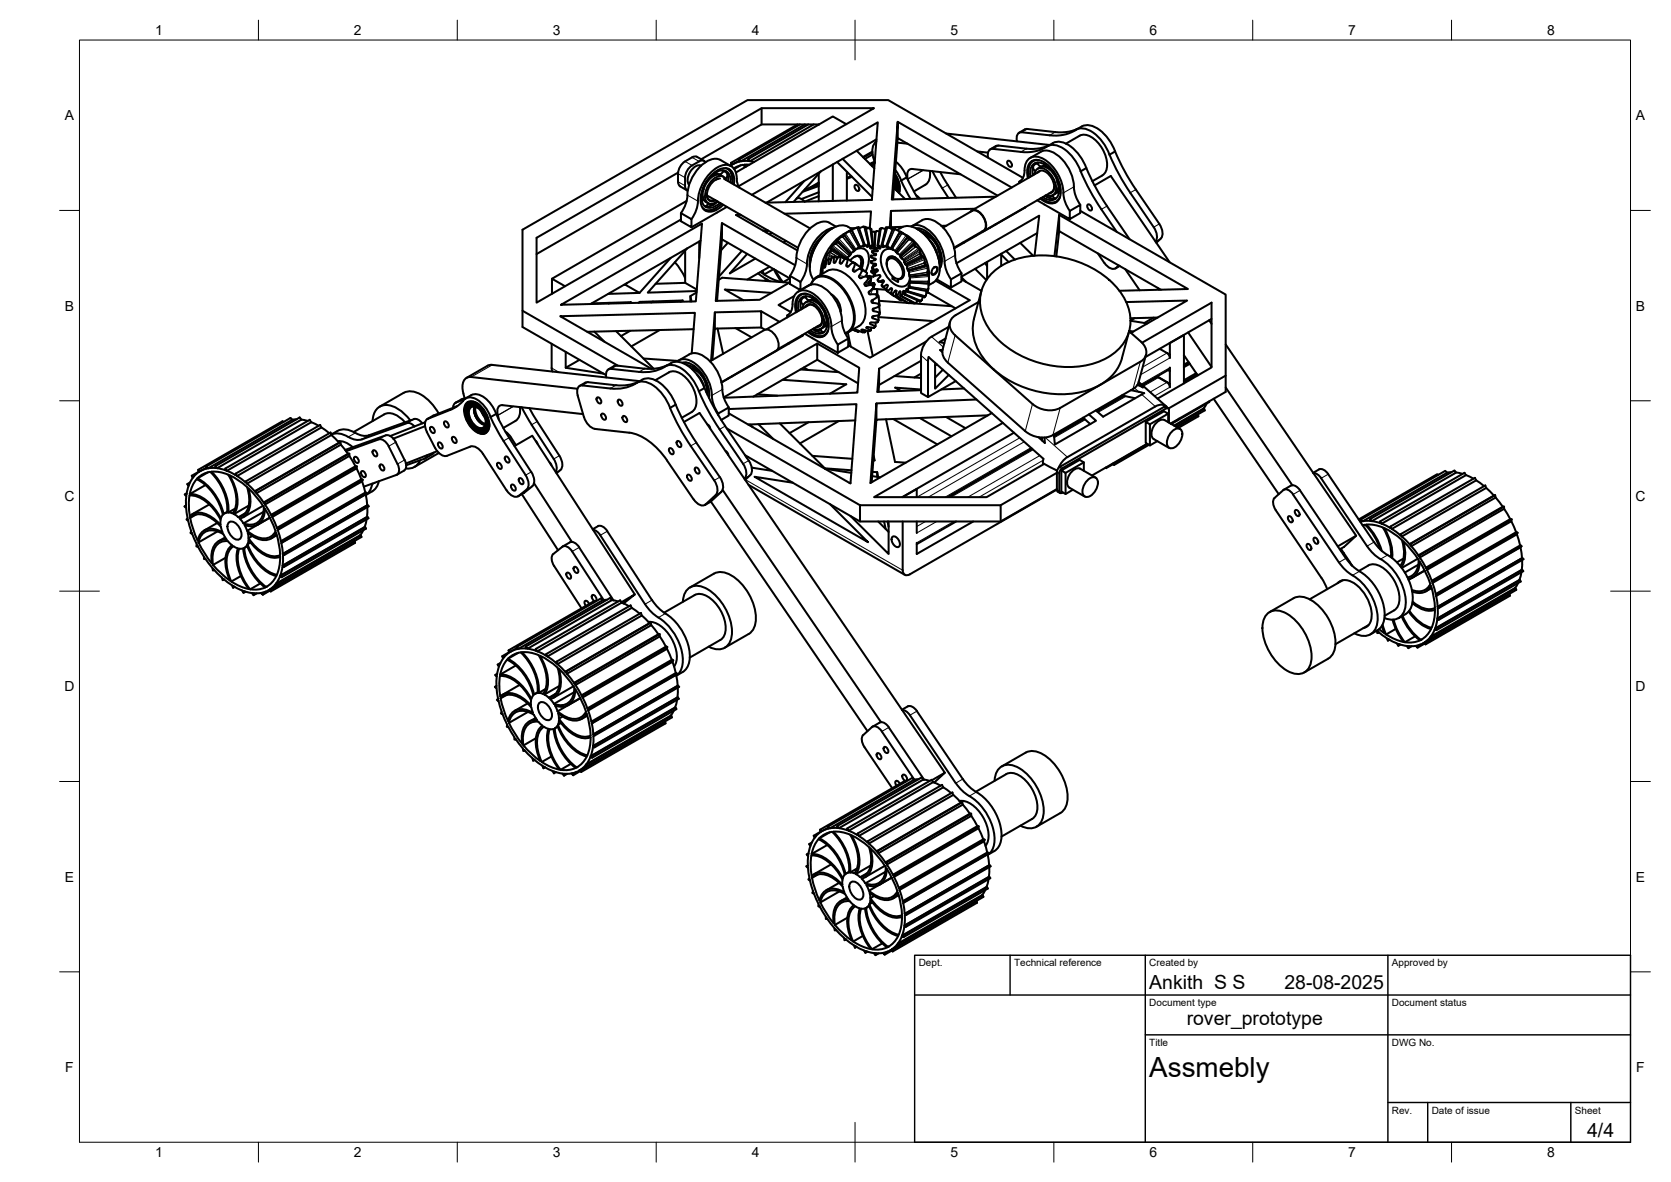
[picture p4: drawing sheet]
<svg xmlns="http://www.w3.org/2000/svg" width="420mm" height="297mm" viewBox="0 0 420 297" stroke-linecap="round" stroke-linejoin="round" font-family="sans-serif">
<defs><g id="words">
<text font-size="7" x="289" y="270.6">Assmebly</text>
<g font-size="4.9">
<text x="289" y="248.5">Ankith S S</text>
<text x="323" y="248.5">28-08-2025</text>
<text x="298.4" y="257.6">rover_prototype</text>
<text x="399.1" y="285.7">4/4</text>
</g>
<g font-size="3.5">
<text x="39" y="8.8">1</text>
<text x="89" y="8.8">2</text>
<text x="139" y="8.8">3</text>
<text x="189" y="8.8">4</text>
<text x="239" y="8.8">5</text>
<text x="289" y="8.8">6</text>
<text x="339" y="8.8">7</text>
<text x="389" y="8.8">8</text>
<text x="16.3" y="30.2">A</text>
<text x="411.3" y="30.2">A</text>
<text x="16.3" y="78">B</text>
<text x="411.3" y="78">B</text>
<text x="16.2" y="125.9">C</text>
<text x="411.2" y="125.9">C</text>
<text x="16.2" y="173.7">D</text>
<text x="411.2" y="173.7">D</text>
<text x="16.3" y="221.6">E</text>
<text x="411.3" y="221.6">E</text>
<text x="16.4" y="269.4">F</text>
<text x="411.4" y="269.4">F</text>
<text x="39" y="290.8">1</text>
<text x="89" y="290.8">2</text>
<text x="139" y="290.8">3</text>
<text x="189" y="290.8">4</text>
<text x="239" y="290.8">5</text>
<text x="289" y="290.8">6</text>
<text x="339" y="290.8">7</text>
<text x="389" y="290.8">8</text>
</g>
<g font-size="2.5">
<text x="231" y="242.9">Dept.</text>
<text x="255" y="242.9">Technical reference</text>
<text x="289" y="242.9">Created by</text>
<text x="350" y="242.9">Approved by</text>
<text x="289" y="252.8">Document type</text>
<text x="350" y="252.8">Document status</text>
<text x="289" y="262.9">Title</text>
<text x="350" y="262.9">DWG No.</text>
<text x="350" y="279.9">Rev.</text>
<text x="360" y="279.9">Date of issue</text>
<text x="396" y="279.9">Sheet</text>
</g>
</g></defs>
<!-- layer: Visible -->
<g fill="none" stroke="#000" stroke-width=".51">
<path d="M191.5 31.3v-4.1l-56.6 32.6v16.3l36.3-20.9M191.5 27.2h28.3l-34.1 19.6M200.6 31.3l-16.8 9.6 .3 .5-.4 .3M201.1 31.3l-15.3 8.8 .2 .5-1.7 .6-.5-.3M202.4 31.3l-16.1 9.2-.5-.4M203.2 31.3l-15.1 8.7M204.6 31.3l-16 9.2-.5-.5 .1 .5M205.9 31.3h-14.4l-15.2 8.7M211.9 39.9l7.5 7.6M212.8 31.2l-3.4-1.9-24.4 14.1M215.4 37.9l4.4 4.4M219.3 38.1l-2.3 1.4"/>
<path d="M219.4 38.3l-2.3 1.3M219.4 38.8l-1.9 1.1M220.2 35.1l.2 .3M220.3 35.6a3.3 3.3 0 0 0-.7 4l.3 1.2M220.4 35l-27.7 15.9M225.6 35.8l2.6 .3M225.7 34.7v-4.1l-1.5 19.5 26.2-.7M225.7 30.6l28.7 16.5M237.9 33.6l26 2.8M245.7 38.1l2.7 .3M248.4 39.6a1.47 1.47 0 0 1 1.3-2.2l7 .8a10.1 10.1 0 0 0 6.8-1.5 5.1 5.1 0 0 1 5.2 1.7l2 2.5 1 2.1M256.9 33.2l7 .8a10 10 0 0 0 6.9-1.5 5.1 5.1 0 0 1 5.2 1.7l1.9 2.5 1.1 2.2"/>
<path d="M256.9 33.2a1.51 1.51 0 0 0-1.2 2.3M259 39.7l2.7-1.6a4.7 4.7 0 0 1 5.3 1.9 11.7 11.7 0 0 1 3.2 8.2l.7 2 .7 1.3M263.8 36.5l-2.3 .8-1.7 .1-9-.8-1.8 .9M264.7 36l-1.4 .8M264.7 36a4.6 4.6 0 0 1 5.2 1.3l2.1 2.6 1.1 2.3M268 36.1l3.4-2a3.5 3.5 0 0 1 4 1 8.5 8.5 0 0 1 2.8 7.5l-.5 1.1-.5 .4M270.6 32.6a4.3 4.3 0 0 1 5.9 .1 12.2 12.2 0 0 1 3.9 5.4l-1.4 .8M271 32.3l-2.2 .8-1.7 .2-9-.9-1.9 1M279 38.9l1.3 2.9 2.1 3.9 7.7 11.4 .6 1.2a2.62 2.62 0 0 1-.2 2.4M280.4 38.1l2.3 4.9 2.9 4.6M170.5 43.4l-35.6 20.4M171 46.8l1.8 1"/>
<path d="M171.2 53.6l2.7 1.5v2l-2.7-1.5zM172.7 50.5l-33.9 19.5 3.3 1.9M176.3 41.6a2.48 2.48 0 0 0-2.7 1.5 2.92 2.92 0 0 0-.3 3.4M176.4 49l.3 .4M176.8 47.9l-.1 1.3a1 1 0 0 1-.2 1.4M176.8 50.2h.1M176.8 47.3l.1 .2M176.9 50l.3 .5 .8 .6-.2 .5-.4 .3M176.9 47.6l-.4 .6M176.9 47.6h.1M177 40.4l-1.7-1h-.9a7 7 0 0 0-3.4 2.5 5.9 5.9 0 0 0-.5 4.1l.5 .8M177.4 40.8a1.04 1.04 0 0 0-1.6-.2 5.2 5.2 0 0 0-3.4 6.9l.5 .4"/>
<path d="M177.7 49.1l23 13.2M177.8 49a1.25 1.25 0 0 0 .5 1.2 1.25 1.25 0 0 0 1.4 0M177.8 49.1h-.1M178 45.1l-.5 .7M178.1 51.1h-.1M179.4 51.4h.1M179.8 50.9a.94 .94 0 0 1-1.6 .2M179.9 52.4l-1.4 .5-1.3-.1M180 43.3v.1M180 52.3l-.1 .1M180.1 43.4h-.2a.97 .97 0 0 1-1 .8M180.5 50.6a3.7 3.7 0 0 1-3.3 1.2"/>
<path d="M180.6 45l-.7 .2M180.7 43.8l.1 .1M181.1 44.9a4.1 4.1 0 0 0-3 5.3 1.34 1.34 0 0 0 1.8 .1M181.1 43.8l-.1 .2M181.4 51.2a4 4 0 0 1-4.3 1.4l-.4-.3M181.5 56.1l18.4 10.6M181.7 43.1h.6l.4 .3M181.8 42.8a.94 .94 0 0 1-.7 1 .94 .94 0 0 1-1.1-.5M181.8 42.9l.1 .2M181.9 44.4a2.36 2.36 0 0 0-3.5 .6l-1 1.5-.5 1.1M182 44.9l21.7 12.5M182.3 42.9a3 3 0 0 1 .8 2.6"/>
<path d="M182.5 42.2a2.98 2.98 0 0 1 1.6 3.9M182.5 45.2a1.65 1.65 0 0 0-2.7-.5 5.4 5.4 0 0 0-2.3 5.8 1.78 1.78 0 0 0 2.9 .1M182.8 52l-8.9 5.1M182.9 43.9l-.1 .6-.4 .4M183.1 42.4l.8 1.1 .2 1.7M183.7 45.8a2.37 2.37 0 0 0-2.3-3 7.2 7.2 0 0 0-4.9 7.8 2.07 2.07 0 0 0 3.2 1.3l1.4-.9M183.8 41.7l-2.6-1.5a4.7 4.7 0 0 0-5.3 1.9 11.7 11.7 0 0 0-3.2 8.2l-.7 2-.8 1.2M184 41.4l-.4 .2M184.5 46.3a3.3 3.3 0 0 0-1.6-4 5.2 5.2 0 0 0-4.8 2.6 7.7 7.7 0 0 0-1.6 7.1 2.53 2.53 0 0 0 4 .6l1.4-1.1M185.8 40.4l-1.5 .8M185.9 47.1l-.6-1.7a3.4 3.4 0 0 0-2.5-4 7.4 7.4 0 0 0-5.9 4.3 11.9 11.9 0 0 0-1.6 6.1l-.7 2-.7 1.3M186.2 54h-1.1l15.4 8.9"/>
<path d="M186.2 41.5l-1.6 1M186.8 41.4l.6 .6M186.9 41.4l-1.1 .3-1.3 .6M188.2 40.5h-1.9M188.4 41.4h-1.2l.4 .4M188.6 40.5l1 .2M189 49l31.7-18.3-1.5 19.5-26.7 .7M193 57.9h-1.2M193.1 57.9l-.4 .5M194.1 58.5l-.6 .4M197.3 53.7l21.7-.6-.3 4.3M202.2 45.5l-4.7 5.3"/>
<path d="M205.7 46.8l-3.9 1.4M205.9 49.3l-3.6 1.4-.4-.4a1.53 1.53 0 0 0-1.6-.4M205.9 43.7v6.9M205.9 48.3l-4.4 1.7M205.9 46.4l-3.6 1.3M205.9 45.9l-2.3 1.3M205.9 46l-1.5 .9M205.9 46.7l-.2 .1M206.3 59.9l.1 .1M206.4 43.1l-6.9 7.7M206.6 59.7a8.2 8.2 0 0 0-2.8 5.8M207.3 58.9a9 9 0 0 0-3.7 8"/>
<path d="M209.2 57.4a12.2 12.2 0 0 0-5.6 9.8M209.4 41.3v9.2M209.6 57.2a9.3 9.3 0 0 0-6.4 6.9l-.2 .8a9.9 9.9 0 0 1-1.7 5.9M210.2 56.9a4.3 4.3 0 0 0-6.2 .3 11 11 0 0 0-3.7 7.6M210.5 40.7l8.8 8.8M211.6 59.5l-1 .7M212 59l-.1 .1h.4M212.2 59l-.6 .5M212.2 58.9l-.1 .1M212.3 59.1l-.3 .4h-.4M212.3 59.1l2.6 3.7M212.9 43.2v7.2"/>
<path d="M213.3 57a4.7 4.7 0 0 0-5.4 1.4 11.7 11.7 0 0 0-4.1 10.5l.8 1.4M213.3 57l1.1 .7M213.5 58.1l-1.3 .8M213.7 58a12.6 12.6 0 0 0-7.4 10.7M214 44.3l-1.1 .4M214.1 57.9l-.6 .2M214.1 57.9l-.3 .2h-.3M214.1 57.9l2.1 4M214.2 44.4l-1.3 .5M215 46.5a.99 .99 0 0 1 .9 1.5 .99 .99 0 0 1-.9-1.5zM215.2 57.3h-1.4M215.3 57.2l.6-.1v.1a1.88 1.88 0 0 0-1.6 .5l-.2 .2"/>
<path d="M216 57.2l1.4 4.3M216.2 57.3h-.2M217 57l-1 .4M217 57l.7 .1zM217.7 57.1l.8 4.3M218 57.2l.5 .1M218.6 57.3l.5 .3M218.7 57.3h.1M218.7 57.2l-1 .1M218.7 57.4l-1 .1M218.7 57.4l.4 .2M219.1 57.6l.4 4.1"/>
<path d="M219.2 41l-.5 .2M219.2 58.3l.6-.1 .2 .2M219.9 40.7l-.7 .3M219.9 40.9l-1 .4M219.9 41l-.6 .7M221.1 58.2l-.6-.2-.5 .4-.2 3.9M221.2 57.6l.6-.3zM221.2 57.6l-.6 4.1M221.8 57.3l.9 .3M222.7 57.2l.7-.1zM222.7 57.2l-1 4.3M223.4 57.2l1 .4"/>
<path d="M224 57.1v-4.1l-.3 4.3M224 57.1v.3M224.5 57.5l-1.6 4.2M224.5 57.5l.6 .1M224.5 57.5l.6 .1 1.3 .7M224.8 47.1l.4 .1M224.9 45.3l.1 .1M225 44.6l.6 1.8-.1 1.5M225 44.8l.5 1.6-.1 1.4 .1-1.4-.5-1.5M225 45.3l.3 1.4-.2 .9M225 44.4l.7 2-.1 1.6M225 47.4l.1 .1"/>
<path d="M225 44.2l.8 1.8 .2 1.2-.2 1M225 43.7l.2 .3a5.8 5.8 0 0 1 .9 4.5M225.1 43.9l.9 2a4.1 4.1 0 0 1 0 2.5M225.1 42.8l1.5 2.6M225.2 47.4l-.4-.2 2.8 2.8M225.3 46.7l-.2 .8M225.3 40.6l1.4 1.5 1.3 2.5M226.3 58.3l-2.2 4M226.4 58.2a12.6 12.6 0 0 1 7.2 12.7M226.4 58.2l-.1 .2 .7 .2 1.5 1h-.3M226.4 58.2l.6 .4M226.7 57.2l-1.1 .6"/>
<path d="M226.7 57.2a4.5 4.5 0 0 1 4.8 .9 12.2 12.2 0 0 1 4.7 10.2 3.9 3.9 0 0 1-2.7 3.4M227 57l-3 .1M228 44.6l-1.4 .8 2.4 4.6M228 44.6l2.9 5.3M228.2 59.6v.2l.3 .3h.3l1.1 .9M228.2 59.6l-2.9 3.7 .3 .2v.2M228.2 59.6l.6 .5M229.1 56.9a4.6 4.6 0 0 1 5.3 1.8 11.9 11.9 0 0 1 3.3 8.3l.7 1.9 .7 1.3M229.2 56.9l2.6-1.6a4.7 4.7 0 0 1 5.3 1.9 11 11 0 0 1 3.1 7M229.4 42.5l12.1 1.3M229.4 42.5a1.31 1.31 0 0 0-1.3 1.8l.3 1.1M230.3 49l1 .9"/>
<path d="M230.4 57.4a6.2 6.2 0 0 1 5.1 3.6 6.5 6.5 0 0 1 .8 6.4M230.7 57.6a12.2 12.2 0 0 1 5.6 9.6M231.3 57.5h-.8M231.5 58.1a7.2 7.2 0 0 1 4.8 8.1M232.7 59.1l1.3 .6 .8 .9M232.7 46.4l-2.9 1.7M232.8 58.5l-.3 .4M232.8 58.6h.1M232.9 58.6h-.1M232.9 58.6a.94 .94 0 0 0 1 .8M233.8 42.9v1.9a2.36 2.36 0 0 1-1.1 1.6M234.4 43l1.7 3.1 2.4 3.6"/>
<path d="M236.4 43.2l1.9 3.3M237.1 57.2l7.3-4.2a2.53 2.53 0 0 1 2.9 1.6 2.53 2.53 0 0 1 0 3.4l-7.4 4.2M238 56.7l-1.3 .1M238.3 46.5l2.1 3.2M244 53.2a1.43 1.43 0 0 1 2.2 .1 4.2 4.2 0 0 1 1.6 4.3l-.6 .5-.3 .1M245 59.3h.3M245.1 52.5l-21.1 .5M248.8 57.3h.1M250.3 56.4h.1M250.8 49.2l-25.1-14.5-1.1 15.4M253.4 40.4a.99 .99 0 0 1 .9 1.5 .99 .99 0 0 1-.9-1.5zM256.4 45.6l-.1 .4"/>
<path d="M257.2 44.7l-33.9-19.5h-35.3l-56.6 32.5v24.5l20.9 12M257.6 42.9v.6a2.75 2.75 0 0 1-1.3 2.2M257.6 42.8a2.93 2.93 0 0 1 3.2-3.4 9.7 9.7 0 0 1 6.3 7.1l.3 2M257.7 52.1l-17.8 10.3M258.4 44.8a3.8 3.8 0 0 1 1.3-4.4 4.9 4.9 0 0 1 5.1 2.5 7.9 7.9 0 0 1 1.7 6.6 2.57 2.57 0 0 1-4.2 .9l-.7-.5M259.1 44.4a2.69 2.69 0 0 1 1.7-3.6 6.4 6.4 0 0 1 5.3 5.3l.2 .7a2.83 2.83 0 0 1-1.6 3.5 3.3 3.3 0 0 1-2.5-.8M259.6 40.4l-.8 1.1-.3 1.7M259.8 42a.94 .94 0 0 0 .6 1M260.1 43.8a1.63 1.63 0 0 1 1.1-1.5 1.63 1.63 0 0 1 1.8 .4 5.5 5.5 0 0 1 2.3 5.7 1.5 1.5 0 0 1-2.2 .6M260.2 43.6l-.4 .4M260.4 40.9a3.2 3.2 0 0 0-.7 3.2M260.8 58.6l-19 10.9"/>
<path d="M260.8 50.3l8.2 4.8 2.6-1.6v-2l-2.6 1.5v2.1M260.9 43.4a1.53 1.53 0 0 1 2.3 0 4.3 4.3 0 0 1 1.6 4.6l-.6 .5-.4 .1M260.9 42.4a2.57 2.57 0 0 1 3.8 1M260.9 40.9l-.1 .2M260.9 40.8a.96 .96 0 0 0 .7 1 .96 .96 0 0 0 1.1-.4M261 41.2h-.6l-.4 .3M261.2 40.2a2.34 2.34 0 0 0-2.6 2.6l.1 1.8M261.4 43.1l-17.1 9.8M261.6 41.8v.2M262.1 41.8l-.1 .1M262.7 50.3l1.6 .7 1.3-.2M262.8 41.4a.94 .94 0 0 0 1 .8"/>
<path d="M262.8 49.2l.5 .3M262.9 49.1a.94 .94 0 0 0 1.6 0M263.3 49.5h.1M263.3 49.5l1.3 .4h.9M264.6 48.2l-17.3 9.9M264.7 43.2l.5 .7M264.7 49.1l.2 .5 .4 .3M265.1 46.9a1.39 1.39 0 0 1-.8 1.4M265.1 43.8l.7 1.6M265.8 45.3l.1 .6M265.8 45.3h.1M265.9 45.9l.2 .4"/>
<path d="M265.9 48.2l-1.2 .9M266.1 46.2a2.2 2.2 0 0 1-.3 1.9l.4 .5M266.3 47l-.2 .3M266.3 58.1v-4.1l-1.2 10.4M266.3 54l32.4 18.6-17.2 .5M266.5 49.5a2.45 2.45 0 0 1-3.9 .8l-.8-.5M267.4 48.5l.3 1.9 1.3 2.6M271.6 53l36.6 21v24.5l-13.9 7.9M271.7 43l2.4 4.9 2.8 4.7M273.1 42.2l-1.4 .9M273.1 42.2l1.4 3 2.1 3.8 7.4 11.1M273.5 51.4a.99 .99 0 0 1 .9 1.5 .99 .99 0 0 1-.9-1.5z"/>
<path d="M275.2 46.6l4.1-2.4 14.8 21.7M276.9 52.6l3.9 5.6M277.2 44.1l-2.5 1.4M285.6 47.6l5.9 8.7 .6 1.2a2.5 2.5 0 0 1-.2 2.4M291.9 60l-1.2 1M131.4 78.1l24 13.8M138.8 70v3.8M141.1 76.6l35.4-20.4-1.5 19.5zM153.2 76.1l-.2 .2M156.9 71.6h.4l3.5 2M157.6 71.1l-.3 .5M158.5 76.1l.2-.2-9.9 .3"/>
<path d="M164.2 75.8l-.5 .2M168.7 64.8l-7.9 8.8-7.9 .3M169.7 65.9l1.2 1.6 1.4 2.4M171.1 75.8l.6-.3-10.9 .4-.2 .2M172.3 63v8.1l2.9 1.7M172.3 71.1l-7.5 .2M172.8 62.4l-9.9 11.1 12.3-.4M173.6 74.4l.3 1.4M175.1 73.5l-1.5 .9v1.4M175.8 60.7v4.1M176.2 60.5l-27.7 15.9M179.7 78.5l-.9 12.1"/>
<path d="M180.7 70.3l.9-.5 16.8 1.2M181.5 60.1v-4l-1.5 19.5 11-.3 7.6-4.4M183 61l-1.7 1.9M186.5 63l-5.7 6.5M187.9 63.8l-4.4 4.9 6.4-3.7M190.6 68.7l1.7 1.2 .3 .7 .1-.5 1 .6M191.2 68.3l.6 .4M191.4 78.2l4.6 2.7M191.6 68.1l.2 .6M191.7 68l.3 .7a9.9 9.9 0 0 0 4.5 2.2M192.9 70.3h-.2M193 70.3l-.4 .3"/>
<path d="M193.5 67l-5.6 3.3M194 73.6l-11.8-.8 4.7 2.6M194.5 67.6l-2.4 1.4M194.6 67.6l1.9 3.3M195 67.9l1.9 3M197.6 60.6l-.6 .3M197.9 79.3a2.96 2.96 0 0 0 1.4-2.9 2.93 2.93 0 0 1 3.2-3.4 9.7 9.7 0 0 1 6.3 7.2l.2 1.9M198.1 79.2l-.2 .1v.5M198.6 70l-1.7 .9M198.6 69.3l2.7 1.6v2l-2.7-1.5zM198.6 70l-17.1-9.9-1.2 15.5M199.7 74.4l-4 2.3 3.1 1.7"/>
<path d="M200.1 78.5a3.9 3.9 0 0 1 1.2-4.5 4.1 4.1 0 0 1 4.6 1.8 8.2 8.2 0 0 1 2.2 7.4 2.37 2.37 0 0 1-3.6 1.2l-1.4-1M200.2 76.7v.1M200.2 64.8l-.3 1.9-1.3 2.6M200.8 78.1a2.77 2.77 0 0 1 1.7-3.7 6.2 6.2 0 0 1 5 4.5 3.8 3.8 0 0 1-.7 4.8 2.84 2.84 0 0 1-3-.7M201.3 74l-.8 1-.3 1.6M201.4 75.6a.94 .94 0 0 0 .6 1M201.8 77.5a1.63 1.63 0 0 1 .9-1.6 1.63 1.63 0 0 1 1.9 .3 5.4 5.4 0 0 1 2.4 5.8 1.53 1.53 0 0 1-2.3 .5M201.8 77.1l-.4 .6M202.1 74.5a3.3 3.3 0 0 0-.7 3.3M202.4 77.2a1.43 1.43 0 0 1 2.4-.3 4.1 4.1 0 0 1 1.6 4.8l-.7 .5h-.4M202.6 74.5l-.1 .2M202.6 74.5a.95 .95 0 0 0 .7 .9 .95 .95 0 0 0 1.1-.4"/>
<path d="M202.6 74.8h-.5l-.5 .3M202.8 73.8a2.38 2.38 0 0 0-2.6 2.8l.2 1.7M203.2 75.7l-.6 .3M203.2 75.6a2.69 2.69 0 0 1 3.2 1.3M203.3 75.4v.2M203.3 71.8l-2.6 1.5M203.4 71.8a4.7 4.7 0 0 1 5.3 1.8 11 11 0 0 1 3 7M203.6 76.5l-10.9 6.3M203.8 75.4l-.1 .1M203.8 64.8l.1 .1M203.9 71.5a3.1 3.1 0 0 1 4.6-1.9 11.7 11.7 0 0 1 6.3 11.8 3.1 3.1 0 0 1-2.3 2.4M203.9 71.4l-2.6 1.5"/>
<path d="M203.9 71.5a3.1 3.1 0 0 1 4.5-1.6 11.6 11.6 0 0 1 6.2 11.4 3.1 3.1 0 0 1-2.1 2.4M204.2 63.7l-.1 .5M204.2 63.1v.5l-.3 .4M204.5 75a.94 .94 0 0 0 1 .8M204.6 76.8a1.31 1.31 0 0 0-1.8 .2M205.3 69.7l2.7-1.6a4.5 4.5 0 0 1 4.9 1 12.2 12.2 0 0 1 4.7 10.1 3.6 3.6 0 0 1-1.6 2.7M205.4 60.9l-.4 .7M205.5 61.1l-.6 .9-.6 1.4M206.3 68.7v.4M206.3 76.8l.5 .7M206.4 68.5v.3M206.5 68l-.1 1"/>
<path d="M206.5 68.1h.1M206.6 68.1l.1 .5M206.6 68l-.2 .5M206.6 68.1l.2 .1M206.7 77.4l.8 1.5M206.8 68.2h.1M206.8 67.4l-.2 .7M206.8 67.4h.1M207.2 65.8l.5 .2M207.2 66.3l-.2 .4-.3 1.9M207.3 66.3h.1M207.3 66.3h.4"/>
<path d="M207.4 65.8h-.3l-.2 .4-.1 1.2M207.5 79v.5l.3 .4M207.5 78.9v.1M207.5 78.9h.1M207.7 65l-.3 .7M207.7 79.8a2.2 2.2 0 0 1-.2 1.8l.4 .6M208.3 65.2l-.4 .2-.4 1.6-.2 .3v-1M208.4 65.1h.1M208.4 65.1l.5 .2M208.5 63.4l-.4 .3a1.66 1.66 0 0 0-.3 1.6l-.2 .4-.2 .1M208.9 62.4l3.7 2.5M208.9 62.7l-.4 .7"/>
<path d="M209 74a4.8 4.8 0 0 1 2.4 4.3M209.1 74l.1 .1M209.2 64.7l-.5 1.4-.4 .3 .1-1.3M209.7 64.6v.8a.35 .35 0 0 0-.2 .4 .35 .35 0 0 0 .4 .2l.9-1.5h.6l-.1 .1M209.7 64.6l-.5 .1M209.8 64.5l-.6 .2M209.8 64.5l-.1 .1M209.8 64.5l.8 .4M210 61.3l-.6 .4a.91 .91 0 0 0-.4 1.3l-.3 .4h-.2M210.4 60.6l3.4 3.4M210.5 60.7l-.5 .6M210.6 60.2l-.3 .3 .2 .4-.3 .4h-.2"/>
<path d="M210.8 64.5l.5 .1M211.3 64.6l-.1 .9a.41 .41 0 0 0 .1 .7 .41 .41 0 0 0 .6-.4l.7-.8 .6 .1-.4 1.5 .1 .3M211.4 77.9v.4M211.4 64.5l1 .6M212.6 65l.6 .2M213 64.8l-.1 .1M213.2 65.1l1.3 .9M213.5 64.4l-.5 .4M213.8 65.5a1.99 1.99 0 0 1 2.9-.8 2.79 2.79 0 0 1 0 2.7M213.8 64l-.3 .4M213.9 64l-.4 .4M214 63.6l-.2 .2"/>
<path d="M214.4 66l.6 .4M214.8 64.6a1.33 1.33 0 0 1 1.6 0 1.33 1.33 0 0 1 .4 1.5l-.3 1.2M214.9 66.1l.3 .2M214.9 62.8l-.9 .9M214.9 62.8l.1 .1M215 66.4l-.6 1.4 .1 .3M215 66.4l.1-.2-.4-.3-1 .7a.48 .48 0 0 1-.8 .3M215 62.9l-.3 .3M215.1 66.2l1.5 1.1M215.1 62.7a2.16 2.16 0 0 1 2.3-.1 2.16 2.16 0 0 1 1.1 2.1l-.3 2.1-.6 1.4M215.3 66.4l.2 .1M215.5 64.3a1.8 1.8 0 0 1 .8 2.8"/>
<path d="M215.7 64.3l.2 .2M216.2 61.9l-1.2 .8M216.2 61.9v.1M216.2 62l-.2 .2M216.2 67.5l.6 .5M216.2 62l-.3 .3M216.5 67.5l1.3 .8a.67 .67 0 0 1-.2 1.2M216.7 68l-.4 .9a.56 .56 0 0 0-.1 .9 .56 .56 0 0 0 .9-.2l.7-.2M216.7 68l.1-.2-.3-.4-1.1 .5a.49 .49 0 0 1-.9 .2M216.8 67.5v.2M216.8 67.7h.1M217 61.7l-1 .5"/>
<path d="M217.4 61.6l-.4 .3h.2M217.4 61.5l-.4 .2M217.4 61.5v.1M217.4 61.6l-.3 .1M217.8 69.4h.3a1 1 0 0 1-.4 1.5 .51 .51 0 0 0-.2 .8 .51 .51 0 0 0 .8 0h1.2l.2 .5-.8 .8a.53 .53 0 0 0-.4 .7 .53 .53 0 0 0 .8 .2l1.2 .1 .1 .5-.1 .2M217.9 69.4l.4 .6M218.1 69.4l.8 .3a.59 .59 0 0 1-.2 .9l-.3 .3 .1 .3M218.2 61.5l.3-.1-.5 .6 1.2-.2M218.2 61.5l-1.1 .4M218.2 61.5h.3M218.4 70.9l.2 .1M218.4 69.4l1.2 .1"/>
<path d="M218.4 69.4v.1M218.5 71.2h.5a.56 .56 0 0 1 .9 .3l-.2 .7M218.8 71l-.4 .1M218.8 70.4l.1 .1M218.9 70.5l-.3 .5M219 70.5l-.4 .5M219 64.5h.1M219 65.6v.1M219.1 65.7l.1 .4M219.1 64.7l.9 .2 .1 .2-.3 .2M219.1 75.7a.65 .65 0 0 0 1 .5l.8 .1M219.2 64.3l-.1 .4"/>
<path d="M219.2 61.8l.1-.2 .2 .1-.7 .7M219.2 61.7l.3 .2M219.2 63.2v.1M219.2 71.6l.4 .7M219.3 72.7h.4a.61 .61 0 0 1 .9 .4v1.4M219.4 79.6a.52 .52 0 0 0 .7 .6l.6 .3M219.4 63.5l.9 .5M219.4 67.2l-.2 .1 .3 .4M219.4 72.6l3.4 .2M219.4 67.2l.1 .5M219.5 67.7h1l.2 .2-.8 .9M219.5 63.1l-.1-.1-.2 .3 .2 .2"/>
<path d="M219.5 63.1l-.1 .4M219.5 66.8l.1 .2M219.8 69l-.7-.6v-.4l.8 1.1M219.8 69l.1 .2-.3 .3M219.8 62.3l-1 .1M219.8 69l-.2 .5M219.8 68.8l.3 .4M219.9 62.5l.8 .5M219.9 68.8h-.1M219.9 68.8l.2 .4M220 68l-.2 .8M220 68h.1"/>
<path d="M220.1 62.7l-.7 .3M220.1 65.2l-1.1 .5a.96 .96 0 0 0 1.2 .6l.1 .1M220.1 69.2l1-.1 .3 .2-.7 1M220.1 62.3l-.1-.1-.1 .3M220.1 62.3l-.2 .2M220.1 65.1v.1M220.2 63.8l-.5 .2M220.3 68l-1.2 .1M220.3 66.5h-.6l-.1 .3M220.3 66.4v.1M220.3 74l.2 .7M220.3 66.6l-.9 .6"/>
<path d="M220.3 63.9l-.3 .3h-1l.1 .5M220.4 67.7l-.1 .3M220.5 74.7l-1.2 .7-.2 .3M220.5 67.7l-.2 .3M220.6 74.2l.3 .2 .2 2.4M220.7 61.9l.7 .5-1.3-.1M220.7 70.3l.1 .4h.2M220.7 63l-.2 .2-1-.1M220.7 70.3l.3 .4M220.9 79.2v1.3M220.9 76.3l.2 .1v.5M220.9 79.7l13.8 1"/>
<path d="M220.9 76.3l.1 .7M221 79.2l-1.5 .2-.1 .2M221 61.8l1.2 .3M221 70.7l.9-.3 .3 .2-.5 1.1M221 61.8l-.2-.2-.2 .1 .1 .2M221 61.8l-.3 .1M221 75.6l7.2 .5M221.1 78.5l-.1 .7M221.1 76.9l-1 .5a.47 .47 0 0 0-.6 .5 .47 .47 0 0 0 .6 .4l1.1 .2v.5l-.2 .2M221.1 76.9l.1 1.7M221.7 61.7l.5 .4M221.7 61.7v-.2h.2l.2 .2"/>
<path d="M221.7 71.7l.2 .4 .2-.1M221.7 61.7h.4M221.7 71.7l.4 .3M221.9 72.1l1 .6M222.1 61.7l1.1 .4M222.2 70.7h-1.3M222.8 61.9l.4 .2M222.8 61.9l.1-.2 .2 .1 .1 .2M222.8 72.8l.3 .4M222.9 61.9l.3 .1M222.9 72.8l.3 .3M223 66.7a1.74 1.74 0 0 1 1-2.3 4.1 4.1 0 0 1 3.1 5.2l-.7 .5h-.5l-.1 .8-1.4-.8"/>
<path d="M223.1 73.2l1.8 1.2M223.2 71.7l-.4 1.1M223.2 71.7l-.3-.1-.8 .4M223.2 62l1 .5M223.2 65.3a1.73 1.73 0 0 1 2.7 .6l.7 1a2.43 2.43 0 0 1-.2 3.1 2.63 2.63 0 0 1-3-1.9 3.1 3.1 0 0 1-.2-2.8zM224.1 73.6l.4 .2M224.1 62.3l.4 .4zM224.1 73.9l2.1 1.4 .4 .2 .4-.1M224.2 72.5v1.4M224.3 72.5h-.4l-.8 .7M224.4 69.4v.7l.5-.3M224.4 64.5l-.9 .5"/>
<path d="M224.5 62.7l.8 .5M224.7 62.8a2.24 2.24 0 0 0-2.5 .2 2.24 2.24 0 0 0-.7 2.4 7.5 7.5 0 0 0 4.9 6.6 2.09 2.09 0 0 0 2.4-2.2M225.2 64.8a1.25 1.25 0 0 0-2 .5M225.3 63.3l.3 .4M225.3 74.1l.3 .1M225.4 74.3l2.7 1.8 .5 .1M225.6 63.7l.7 .4M226.3 73.3l-.7 1.1a.46 .46 0 0 1-.4-.3 .46 .46 0 0 1 .1-.5l.1-.4-.2-.2-.8 1-.2-.1M226.3 73.2h.1M226.3 64.1l.1 .3M226.4 73.3v.9M226.4 64.5l.9 .9"/>
<path d="M226.4 64.5l.3 .4M226.4 64.4v.1M226.5 74.4l3.3 1.8 .6-.1 .3-.6M226.7 74.2h-.3M226.8 69.8l-.4 .2M227.3 73.1l.1 .8M227.3 65.5l.1 .4M227.3 73.1l-.2 .2-.4 1.1-.3-.2M227.4 65.9l.3 .3-.1 .2M227.4 65.9l.2 .5M227.5 74.1l3.8 1.6M227.6 66.4l.4 .4"/>
<path d="M227.6 73.8l.1 .2-.3-.1M227.6 73.8l-.2 .1M228 66.8l.1 .7M228.1 67.5h.2v.5M228.1 67.5l.2 .5M228.2 73.4l4.2 1.3M228.3 73l.1 .2-.2 .2-.2-.8-.4 1.2M228.3 73l-.2 .3M228.4 68l.1 .2M228.5 71.8l.1 .4M228.5 68.2l.1 .8M228.5 71.8l-.2 1.2"/>
<path d="M228.6 69l.2 .5M228.6 76.2l10.7 .7M228.7 71.9l.1 .4-.2-.1M228.7 71.9l-.1 .4M228.7 72.3l4.5 .9M228.7 70.8v1.1M228.8 70.7v.3M228.8 69.6v.9M228.8 69.5v.1M228.8 70.7v.1M228.8 70.5l.1 .5h-.1M228.8 70.5v.5"/>
<path d="M228.9 71l4.5 .2M229 75.8l-.4 .4M229.9 61v.4M229.9 61.4l-.1 .3 .3 .3 .3 .1M229.9 61.4l.5 .6M230 61.2l-3.6 3.2M230.4 62.1l.8 .6 .2 .8M231.4 63.5l-.1 .2 .2 .5 .8 .5M231.4 63.5l.4 .7M231.8 75.4l-.4 .2M231.8 75.4l-.5 .3h.1M232 74.6l-.2 .8"/>
<path d="M232.1 64.5l-4.3 2M232.3 64.7l.2 1.2M232.5 65.9l-.1 .3 .2 .4h.2M232.5 65.9l.3 .7M232.8 66.6h.2l.1 .3 .2 1.4M232.8 74.2l-.4 .5h.1M232.8 74.2l-.3 .4M232.9 73.6h.6M232.9 66.7l-4.6 1.3M233 73.3l7.3 4.2M233 73.1l-.2 1.1M233.3 68.3l-.2 .2 .2 .5"/>
<path d="M233.3 68.2l.1 .8M233.3 69l.2-.3 .1 .4M233.3 69l-4.5 .5M233.4 72.6l-.2 .6M233.5 71.2l-.1 1.4-.2 .6M233.6 69.1v1.5M233.6 70.6l-.2 .2 .1 .4M233.6 70.5l-.1 .7M233.9 60.5l1 1.4 .7 1.7M234.6 67.5a.66 .66 0 0 1 1-.4 .66 .66 0 0 1 0 1.1 .91 .91 0 0 1-1.3 .7v-.7zM234.8 60.4l.5 .7M234.8 67.3a.57 .57 0 0 1 .8 .1 .57 .57 0 0 1-.1 .8l-.2 .3a.53 .53 0 0 1-.6 .5 .53 .53 0 0 1-.5-.5"/>
<path d="M235.2 61l.8 1.6M235.3 70.5l8.5 4.9-25.1 14.5-5.4-3.2M235.5 70.2l3.6 2.1 2.7-1.6v-2l-2.7 1.5v2.1M236 62.6v.5M236 62.5v.1M236 62.5h.1M236 63.1l.3 .4M236.2 65.6l.2 .2M236.2 63.4v1.2l-.2 .4M236.4 64.2l-.2 .3M236.6 66.7l-.3 .5M239.9 62.3l.1 .1"/>
<path d="M240.2 64.1l.3 2 1.3 2.6M241.8 70.2l5 2.9M241.8 69.7l1.1 1.2M242.1 61h.3M245.2 67.5l2.8 2.9M246 75.9l-5.7 3.3a2.93 2.93 0 0 0-.1 5.1M246.7 73.2l-1.8 6.9a12.4 12.4 0 0 0 4 11.8 25.5 25.5 0 0 0 24.9 6.1 12 12 0 0 0 8.3-8l1.8-6.8 1.1 .1M247.7 66.1l.5 .8M248.2 65.8v4.3M249.7 68.4a19.7 19.7 0 0 1 16.8-3.8 22.8 22.8 0 0 1 16.5 10.9 10.4 10.4 0 0 1-4.5 14.3 23.7 23.7 0 0 1-21 0 18.5 18.5 0 0 1-10.8-11.6 10 10 0 0 1 3-9.8zM253 63.1l2.2 2.1M253.6 65.9l-1.9-1.9v-.2v3.1"/>
<path d="M256.5 61l3.3 3.3M260.1 64.2l1.2-10-20.8 12M265.6 64.4l.7-6.3 25.6 14.7M276 63.7a8.9 8.9 0 0 0 3 3.6 1.36 1.36 0 0 0 1.6 0M281.3 66.7l-.7 .6M281.5 66.8l-1 .7M282.9 67.7l3.7 5.2M283.2 75.9l15.3-.4-14.1 8.2M285.3 80l-1.1 .5M290 79.8l-2.3 1.4M291.1 79.8l-6.9 .2M291.1 72.3l.3 .5"/>
<path d="M101.5 98.7l-6 3.5M101.5 98.7a5.6 5.6 0 0 1 6.2 1.9l1.7 1.9 .9 1.4M117.3 95l5.3-3.1 .9-.2 37.3 4.1M138.7 92.5l.2 .9M138.7 86.4v6.1M142.2 88.4v4l9.5 1.5M145.2 97.7l-26.7-3a2.08 2.08 0 0 0-2.2 2.5l.6 3.1M145.7 90.4l-3.5 2M149.4 83.3l2.6 2.6M150.2 99.9a.99 .99 0 0 1 .8 1.5 .99 .99 0 0 1-.8-1.5zM152.4 94.9a1.46 1.46 0 0 1 1.3-2.2l7 .8a10 10 0 0 0 6.8-1.6 5.1 5.1 0 0 1 5.2 1.8l2 2.4 1 2.2 1.4-.8M154.4 92l-1.4 .8"/>
<path d="M154.9 96.8l-7.3-.8-1.9 1M154.9 83.2l9.5 9.5M155.1 91.9l-.7 .1M158.5 83.1l-2.4 1.4M159.8 96.4a10.2 10.2 0 0 1-6.4 1.2l-7-.7a1.3 1.3 0 0 0-1.3 1.7l1.7 6.2 1 1.8a3 3 0 0 0 1.8 1.2M159.8 96.4a4.2 4.2 0 0 1 5.1 1 12.4 12.4 0 0 1 3.6 5.1M160.1 96.2a4.3 4.3 0 0 1 5.9 .1 12.2 12.2 0 0 1 3.9 5.4M160.5 96a10.4 10.4 0 0 1-5.6 .8M161.8 90.1l8.7 .6M164.8 95.6l3.4-2a3.5 3.5 0 0 1 3.9 1 8.5 8.5 0 0 1 2.9 7.4l-.6 1.1-3 1.9M165.9 82.9l-7.2 4.1M167.3 92.1a4.3 4.3 0 0 1 5.9 0 12.2 12.2 0 0 1 3.9 5.4"/>
<path d="M167.8 91.8a10.4 10.4 0 0 1-5.7 .8l-7-.7M170.2 90.9a3.2 3.2 0 0 1 4 .1 11.4 11.4 0 0 1 4.9 9.7l.7 1.9 .8 1.3M170.6 90.6l2.7-1.6a4.7 4.7 0 0 1 5.3 1.9 11 11 0 0 1 3 7M171.6 91.2a5.1 5.1 0 0 1 4.8 2.5 8.4 8.4 0 0 1 1.9 6.3M172.7 91.7a6.8 6.8 0 0 1 5.1 5.5l.1 2M172.8 91.2h-1.1M173.9 88.8l.8-10.2-33.8 .9 23 13.2M174.1 92.8l1.1 .4 1.1 1.1M174.3 92.2l-.4 .4M174.3 92.3h.1M174.3 92.3h-.1M174.4 92.3a.94 .94 0 0 0 1 .8"/>
<path d="M174.4 82.7l-26.7 .7M175.2 94l1.2 1.5 .7 1.8M175.7 98.3l1.4 3 2.1 3.8 7.6 11.5 .7 1.2a2.5 2.5 0 0 1-.3 2.4M176.3 94.1l.5 .7M176.7 94.7l.8 1.6M177.1 97.5l2.4 4.9 2.9 4.7M177.4 96.3l.1 .5M177.4 96.2v.1M177.5 96.2h-.1M177.5 96.8l.3 .4M177.7 97.1v.9l-.1 .5M177.9 97.9l-.2 .3"/>
<path d="M178.5 90.8l13.7-7.9a2.98 2.98 0 0 1 3.3 2.4 2.29 2.29 0 0 1-.3 2.8l-13.8 8M180.4 82.6l1.4 6.3M181.6 96h.1M181.6 97.8l.3 2 1.4 2.6M183.2 95v.1M184 94.6h.1M184.9 82.5l4.1 2.3M188.5 92h.1M190.4 99.1l5.1 .3M191.4 82.3v-4.1l-11.7 .3v4.1M192.3 82.9l-.9-.6-11.7 .3-.6 7.9M195 88.3h.1"/>
<path d="M196.8 95.4l16 1.2-4.1 2.3M198.2 86.2l.2 .1M201.3 92.8l9.6 .7M201.8 84.2l.2 .1-20.6 11.8M202.1 92.4l1.1 .6M202.4 83.9l8.3 4.8 2.6-1.6v-2l-2.6 1.5v2.1M204.3 83.9l1.7 .7 1.3-.2M204.4 82.7l.5 .4M204.5 82.6a.94 .94 0 0 0 1.7 .1M204.9 83h.1M204.9 83.1l1.4 .4 .9-.1M205.5 90.4v-4.1l-23.5 13.6"/>
<path d="M205.5 86.3l10.5 6.1-.4 6.3-33.6 1.3M206.3 82.7h.1M206.3 82.7l.2 .5 .5 .3M206.5 81.5l-11 6.3M206.7 80.5a1.3 1.3 0 0 1-1.1 1.5M207.5 81.7l-1.1 .9M207.9 80.6l-.1 .3M208.2 83.1a2.29 2.29 0 0 1-3.3 1.1l-1.5-.9M209 82.1l.4 1.9 1.3 2.6M211.7 80.5l.3 2 1.3 2.6M213.2 83.6l.7 3.5M214.4 82.8l1.3 .6"/>
<path d="M215.7 83.4l-.6-.5 1.8 .6h.5M215.8 96.3l-10.3-5.9-16.1 9.3M215.8 83.3h.1M215.8 83.3l-.1 .1M215.9 83.1l-.1 .2M216 81.9l-2.7 1.6M216.8 82.9l1.7 .4M216.8 82.8l-.2 .1 .8 .6M217.6 83l-.2 .5M218 82.2l1.7 .2M218 82.2l-.1 .3 1 .5M218.1 83.2l1.4 6.3"/>
<path d="M218.8 81.1v.1a.36 .36 0 0 0 .1 .4 .36 .36 0 0 0 .4 0l.7 .4M218.9 83l-.4 .2M219.1 82.3l-.2 .7M220 82l-.3 .4M220.1 82l-.4 .4M220.1 82h-.1M220.2 81v1M220.6 81l-1.8 .1M220.7 80.5h.2l-.3 .5M220.8 80.5l-.2 .5M221 96.7v-4l-.4 5.8 11-.4M224.9 94.5l6.7 .5"/>
<path d="M231.6 90.7l-10.6 6-.1 1.8M231.6 97.9l-6.5-.5 1.4 .8M231.6 93.9l-1.7 1M232.9 85.8l-11.9 6.9M235.1 91.2v6.5l3.5-3.5M235.6 91.6l-.5 .3M236.4 88l.5 .5M236.4 87.9l.6 .1M237.1 92.9l-2 2M237.7 85.1l-1.5 .9 1.2 .2M238.5 82.1l-4.3 2.5a5.9 5.9 0 0 0-2.6 4.7v9.5l1.7 1M238.8 80.9l-1.8 6.9a3.4 3.4 0 0 0 1.3 3.3l19.5 17.3a6.5 6.5 0 0 0 7 .9"/>
<path d="M240.2 84.3l19.4 17.2a6.5 6.5 0 0 0 7 1l20.1-11.6M240.3 95.8l-7 4v-8.9l.2-1.2 28.9 25.6-.2 1.1M242.4 97.6l-5.7 .3M282.1 99.4l3.3 .7M282.5 99.5l-6.7 3.8M282.7 99.5l-6.8 3.9M283.9 83.3l3 2.5M284.2 80.6l4.3 .7M284.4 98.1l1.9 .4M286.2 96.3l1.2 1-1.4-.6M286.3 96l-.3 .8-1.1 .9-20.2 11.7M286.3 96l6.9 6.1"/>
<path d="M286.4 98.5l1.3 .3-10.3 5.9-1.9-1.6M286.9 85.8a2.93 2.93 0 0 1-.2 5.1M287.1 86.1l17.5-10v16.2l-13.6 7.9M288.1 89.2l-1.8 6.8M290.6 94.8v.1h-.1M290.9 94.6l3.3 1.8M291.3 94.9l2.1 1.2M291.3 94.8h-.5l-3.5 2M291.6 87.7l1.8 1M293.4 88.7l.8 .4M293.4 96.1l.5 .5 .3 .7M293.5 88.7l.5 .5 .2 .7"/>
<path d="M294.1 86.2l.1 2.9M294.2 92.4v.8l-.5-.2 .5 .2v4.1M294.2 89.1v.8M294.2 92.4l-.3 .5-6.7 3.9M297.6 84.2l.1 12.2M297.7 84.2l-3.5 2M297.7 89.3l3.5 5M298.7 83.6l5.9 8.6M298.9 91l-1.2 .6M299 91.2l-1.3 .8M299.2 91.4l-1.5 .9M300.8 93.8l-3.1 1.8"/>
<path d="M301 94.1l-3.3 1.9M301 94.2l-3.3 1.9M304 80.5l.6 .9M304.6 80.1l-16.6 9.6M308.2 94.4l-14.4 8.3M308.2 97.4l16.8 24.5M308.2 86.6l22 32.3M48.7 119.8l-.5-.2 .3 .4-.9 1.7h-.5l.3 .4-.5 2.1-.4 .1 .3 .3v2.5l-.4 .2 .4 .2M49.8 118.1l.5 .3M50 118.5l-1.8 1.1M51.8 117.2l.5 .5 21.2-12.2-.5-.5-21.2 12.2 .2 .5-1.7 .7 1.6-.9M52.3 118.7l-2.7 1.5 1.5-1.1 1.8-.5a13.3 13.3 0 0 1 4.2 10.2l-.9 .4a13.9 13.9 0 0 0-6.6-9"/>
<path d="M54.1 117.1l.5 .6 21.2-12.2-.4-.6-21.3 12.2 .2 .5-2 .1M54.6 117.7l2.1 .5v-.5l.3 .6M57 118.3l2.2 1.1M57.4 119.3l-1.9-.6-2.3-.2a13.7 13.7 0 0 1 4.2 10.3M57.4 119.3a11.1 11.1 0 0 1 1.8 8.3l-.7 1.4-1.1-.2M59.2 119.4l.1-.4 .3 .6M71.3 106l-.3-.1-21.2 12.2 .3 .5-1.4 1.2M74.5 105.4l-1 .1M75.8 105.4l1.6 .4M78.2 106.1l1.9 .9M78.3 106.1l-.4-.6-21.2 12.2M78.3 106.1l-21.3 12.2"/>
<path d="M80.8 107.4l-.3-.6-21.2 12.2M80.8 107.4l-21.2 12.2M80.8 107.4l2 1.5M83.3 109.3l-21.2 12.2-.2-.6-.2 .1 .1 .2-2.2-1.6M83.3 109.3l-.2-.6-21.2 12.2M83.3 109.3l2 1.9M84.9 110.9h1l1.1 .4 1.7 1.1M85.6 111.1l-21.2 12.2M85.7 111.7l1.8 2.3M85.7 111.7l-.1-.6-.3 .1-21.2 12.2M85.7 111.7l-21.2 12.3M87 113.4l8.2-3a2.49 2.49 0 0 1 2.5 1.7l2.3 4.5a1.93 1.93 0 0 1-.3 2.7"/>
<path d="M87.8 114.6v-.6h-.2l-21.2 12.2M87.8 114l-21.2 12.2M87.8 114.6l-21.2 12.2M87.8 114.6l1.6 2.6M89.2 114.8a.99 .99 0 0 1 .8 1.5 .99 .99 0 0 1-.8-1.5zM89.6 117.7l1.3 2.8M89.7 117.2l-21.2 12.2M91 118.4a.99 .99 0 0 1 .8 1.5 .99 .99 0 0 1-.8-1.5zM93.8 113.2a.99 .99 0 0 1 .9 1.5 .99 .99 0 0 1-.9-1.5zM95.6 116.7a.99 .99 0 0 1 .9 1.5 .99 .99 0 0 1-.9-1.5zM96.6 104.1l-7.7 4.5M96.6 104.1a4 4 0 0 1 4.6 1.3l.6 .7"/>
<path d="M98.9 110.2l-.4-.3a1.62 1.62 0 0 0-1.5-.5l-10.2 3.7M98.9 110.2l2.8 5.4M99.7 119.3l-8.2 3M101.7 115.6a2.19 2.19 0 0 1-.1 2.6l-1.8 1.1M102.3 106.3a1.82 1.82 0 0 1 1.9 .9M102.3 106.3l-11.3 4.1-1 .2-1.8-.5a5.2 5.2 0 0 0-4.9-.9 4.7 4.7 0 0 1 6-.4M103.2 105.7a7.7 7.7 0 0 0-6.9-3.8 3.7 3.7 0 0 0-2.6 3.9M104.1 105.3l-11.8 4.2-1.7-.2-1.2-.5M104.1 105.3a1.98 1.98 0 0 1 2.1 1.1M104.2 107.2l-6.1 2.4M105.6 115.7a3.2 3.2 0 0 1-3.6 2M106.8 115.3l-4.7 1.6"/>
<path d="M106.8 107.1l-7.9 3.1M106.9 106.1l-2.7 1.1M107.3 108.5l1.1 2a7.5 7.5 0 0 0 2.7 3.9l.9 .2 .4-.1M107.4 114.4l-.2 .5-.4 .4M108.3 107.3a.99 .99 0 0 1 .9 1.5 .99 .99 0 0 1-.9-1.5zM109.1 113.7l-.4 .5-1.8 1M109.9 113.4l-7.9 3.1M110.2 113.9l-6 3.5M110.3 111.2a.99 .99 0 0 1 .8 1.5 .99 .99 0 0 1-.8-1.5zM110.3 113.8l-.1 .1M111.8 105.9a.99 .99 0 0 1 .9 1.5 .99 .99 0 0 1-.9-1.5zM113.1 103l-5.5 2.2a2.02 2.02 0 0 0-.5 2.7l.2 .6"/>
<path d="M113.1 103.1a10.3 10.3 0 0 0 4-3 3.9 3.9 0 0 1 4.3 1.6l1.3 1.7 .7 1.4M113.8 109.8a.99 .99 0 0 1 .9 1.5 .99 .99 0 0 1-.9-1.5zM115 102l-6 2.4-1.6 .9M115.9 100.4l-1.4 .8M116.1 100.4h-.2M116.8 100.3l-2.1 .9a1.37 1.37 0 0 0-.8 1.3M116.8 103v.1M116.8 100l-.7 .4M117.1 100.1a3.6 3.6 0 0 1 5.3 .3l1.4 1.6 1 2M117.2 101.4a2.31 2.31 0 0 1 3.3 .3 6.4 6.4 0 0 1 2.3 6.4 1.88 1.88 0 0 1-2.9 .5 6.4 6.4 0 0 1-3-6.8zM117.7 101.5a2.58 2.58 0 0 1 3.4 1 5.3 5.3 0 0 1 1.4 5.4 1.98 1.98 0 0 1-3.1 0 5.7 5.7 0 0 1-2-5.9zM117.8 101a2.17 2.17 0 0 0-1 2"/>
<path d="M117.9 101.9a2.29 2.29 0 0 1 3 .9 4.8 4.8 0 0 1 1.3 4.8 1.75 1.75 0 0 1-2.8-.1 5.1 5.1 0 0 1-1.8-5.2zM118 102.1a2.25 2.25 0 0 1 3 .9 3.9 3.9 0 0 1 .8 4.8 2.25 2.25 0 0 1-2.9-1 3.9 3.9 0 0 1-.9-4.7zM118 101.3l-.1 .1M118 102.5a1.86 1.86 0 0 1 2.9 .7l.7 1.1a2.63 2.63 0 0 1-.1 3.3 2.61 2.61 0 0 1-2.9-1.5l-.4-.6a3.3 3.3 0 0 1-.2-3zM118.1 102.1a2.23 2.23 0 0 1 2.9 .9 3.8 3.8 0 0 1 .8 4.8 2.23 2.23 0 0 1-2.9-1 3.8 3.8 0 0 1-.8-4.7zM118.1 101.6l-.6 .9-.1 .9M118.4 101.8l-.1 .1M118.4 101.2a2.06 2.06 0 0 0-1.3 2.7 5.7 5.7 0 0 0 4 4.7l.9-.2 .4-.3M119.1 101.5a1.55 1.55 0 0 0-1.8 1.8 5.3 5.3 0 0 0 3.7 5 1.61 1.61 0 0 0 1.6-2l-.5-1.9-1.4-2.2M119.1 101.4l1 .4 .7 .6M119.2 102.9l.5 1.8 .7 1.1 .9 .8M119.2 101.3l-.1 .2"/>
<path d="M119.3 103.7l.5 1.3 .9 1.2M119.3 102.1a4.2 4.2 0 0 0 2.7 4.8M119.4 102.2a4.5 4.5 0 0 0 2.6 4.6M119.4 104.3l.9 1.4M119.5 102.2a4.4 4.4 0 0 0 2.6 4.4M119.9 108.5l.8 .4 1 .1M119.9 107.9h.1M120 102.4a1.28 1.28 0 0 0-1.5-.1 1.28 1.28 0 0 0-.6 1.4 4.1 4.1 0 0 0 3.2 3.9 1.28 1.28 0 0 0 1-1.5M120 107.9l.8 .3 1.1-.1M120.5 101.7a2.25 2.25 0 0 0-3.3-.1 5.7 5.7 0 0 0 2.3 6.6 1.98 1.98 0 0 0 2.1 .7 1.98 1.98 0 0 0 1.4-1.7l.1-.7M121 103.3l.9 1.5M121.1 103.4l.7 1.3"/>
<path d="M121.4 114.1l-.8-1.1a2.48 2.48 0 0 0-2.3-.8l-5.9 2.4M121.5 114.1l5.9 9.1M121.8 107.8l-.1 .1M121.8 107.8h.1M121.8 107.8l-.2 .1M122.1 108.4h-.1M122.2 108.8l-.5 .2M123.3 104.8l2.4 4.6 6.5 10M124.8 104l-1.5 .8M124.8 104l1.5 3.1 1.7 2.9M125.1 116.3a.99 .99 0 0 1 .9 1.5 .99 .99 0 0 1-.9-1.5zM125.2 104.3l.2 1.1"/>
<path d="M127.1 114.7a.99 .99 0 0 1 .8 1.5 .99 .99 0 0 1-.8-1.5zM127.1 108.5l1.2 1.1 1.4 2.3M128 110l5.6 8.6M129.4 112.1l4.4-2.6 25.8 39.9M129.6 105.8l-3.1 1.8M130.7 102.3v1.9a2.36 2.36 0 0 1-1.1 1.6M131.2 102.3l2.5 4.4M132.2 119.4a3.1 3.1 0 0 1 .2 3.6l-2 1.7a2.05 2.05 0 0 1-2.6-.9l-.4-.6M133.1 102.5l1.6 2.9 6 9.1M133.6 118.6a3.2 3.2 0 0 1 .2 3.6l-2.1 1.7M133.7 106.8l5.9 9.1a3.2 3.2 0 0 1 .1 2.7M134.7 110.8l.5 .7"/>
<path d="M138.2 116.2l.5 .7M140.6 114.5a2.83 2.83 0 0 1-.7 4.4M146.6 104.1l-20.2-2.3a1.31 1.31 0 0 0-1.3 1.8l.1 .7M149.6 107.8l8.6 .9a14.7 14.7 0 0 1 9.6 7M151.3 104a.99 .99 0 0 1 .9 1.5 .99 .99 0 0 1-.9-1.5zM155.5 100.5a.99 .99 0 0 1 .9 1.4 .99 .99 0 0 1-.9-1.4zM156.7 104.6a.99 .99 0 0 1 .8 1.4 .99 .99 0 0 1-.8-1.4zM168.4 112.6a.99 .99 0 0 1 .8 1.5 .99 .99 0 0 1-.8-1.5zM168.5 102.5l1.3 3 2.1 3.8 7.7 11.4 .6 1.2a2.53 2.53 0 0 1-.2 2.5l-2.6 2.4a1.89 1.89 0 0 1-2.6-.8l-7.1-10.2M169.9 101.7l-1.4 .8M169.9 101.7l2.3 4.9 2.9 4.6M170.3 110.8a.99 .99 0 0 1 .8 1.5 .99 .99 0 0 1-.8-1.5z"/>
<path d="M172 106.1l3.9-2.3 61.7 90.4-2.7 2.5M172.9 119.3a.99 .99 0 0 1 .9 1.5 .99 .99 0 0 1-.9-1.5zM174.9 117.5a.99 .99 0 0 1 .8 1.5 .99 .99 0 0 1-.8-1.5zM175.1 111.3l5.9 8.6M177.9 106.7l.5 .4 .2 .6M180.6 104.3v-.4l2.6-1.5v2l-1.9 1.1M181 119.9l.6 1.2a2.5 2.5 0 0 1-.2 2.5M182.4 107.1l5.9 8.6 .6 1.2a2.5 2.5 0 0 1-.2 2.5M182.4 113.3l.5 .4 .2 .7M182.7 107.7l33.5 19.3M183.2 102.8l32.1-1.2-1.5 19.9-30.6-17.6M187.3 114.4l28.9 16.6h35.4"/>
<path d="M187.7 115l.4-.2-.4 .2M188.6 106.7l.7 .6M188.6 119.4l-1.2 1.2M189 117.5l5.2 .8M190.7 106.6l3.7 3.7M196.1 106.4l11.4 11.4 6.6 1M203.3 106.1l-4.8 2.7M204.3 114.6l10 .7M207.4 117.7l6.7 .5M207.5 117.8h.1M210.9 105.8l-9.8 5.6M215.1 105.6l-27 1.1"/>
<path d="M219.3 119.6l2 .4M219.4 118.6l1.2 .1M219.7 114.6l.2 1.1h-.3M220.6 118.7v1.2M220.6 118.7l.2 1.2M222.8 105.4l2.2 10.7 2.7 .2M224.6 105.3l11.1 6.4M231.2 105l8 4.7M237.9 104.8l4.9 2.8M245.5 100.4l-25.1 1M248.4 104.4l-28 1.1-1.2 15.7M249.4 103.8l-30.5 17.6 1.5-20v4.1"/>
<path d="M250.4 117.9l.2 .1M252 117l.2 .1M252.2 106.3l-32.4 18.6h28.3l14.4-8.3M255 108.7l-28.1 16.2M255.5 115h.2M256.3 114.5l.1 .1M257.1 114.1l.1 .1M259.4 112.7l-21.1 12.2M259.5 112.8l-21 12.1M261.1 109.9l1.6 1.4-.1-1.3M262 110l.1 .8M262.2 116.4l3.6 1.9"/>
<path d="M265.7 118.8l-14.1 8.2M266.5 108.7v.1M266.9 118.2v5.3l1 .6 1.9-1M267 117.7l-.5 .5-.2 .7 .1 4.8a.53 .53 0 0 0 .8 0M267.7 108v.1M268.4 114.9l-1.3 1.1-.9 1.6M269.5 107v.1M272.3 105l1.9 1.6M272.5 118.3v-2.1l-1-.6-4.6 2.6 1 .6v5.3M272.5 116.2l-4.6 2.6M272.6 105.2l-7.6 4.3M272.7 105.3l-7.7 4.4"/>
<path d="M273.8 104.1l1.8 1.6-10.4 6-.2-2.5M278.1 117.5v.2l-.1-.2M279.4 101.2h.3M279.9 116.7l-1.8 1M280 116.4l.1 .4-.4-.2M288.1 106l1 .6v5.3l-1-.6zM288.1 106l4.6-2.6 1 .6-4.6 2.6M288.4 111.5l-13.8 8M288.5 111.6l-8.5 4.9M288.9 111.8l-8.8 5M290.1 110.3l3.9 2.3M291 110.9l-1.9 1"/>
<path d="M292.6 102.3l-26.1 15-.5 .6-.3 .7v4.5l.3 .4M292.6 102.3l.4-.1 .7 .4M293.5 102.5h.1M293.5 102.4a2.14 2.14 0 0 0-3-.2l-22.1 12.7M293.7 104v2.1M293.9 106.2v-3.1v-.3l-.4-.3-26.5 15.2M294.5 108.6a1.66 1.66 0 0 1 2.5-.5 3.5 3.5 0 0 1-2.6 4.6 1.67 1.67 0 0 1-.8-2.5zM295.2 106.9l7.4-4.2 .2 .1 .1 .3-7.1 4.2M295.9 105.6l-1.5 .9M296.5 105.2l-.6 .4M296.7 107.8l-3.9-2.2a2.42 2.42 0 0 0-2.7 1.5 2.42 2.42 0 0 0 0 3.2M301.1 104.2l.2 .4-5.1 3"/>
<path d="M301.2 104.2l-5.3 3.1M302.8 102.8l-7.4 4.2M303.4 101.4l-.8 1.3M304 100.9l.1 .1-9.6 5.5M305.2 100.2l16.3 24M330.2 118.9l10.8 15.7-3.1 2.8-1 .6M330.3 118.9a2.33 2.33 0 0 1 1.9 1.3l11.5 17a11.2 11.2 0 0 0 4.3 3.9 13.1 13.1 0 0 1 5.3 11.7 3.4 3.4 0 0 1-5.2 2.5M331.6 118l-1.4 .8M331.6 118a2.05 2.05 0 0 1 2.4 1.2l11.5 17M361.7 119.3l-.3-.1-19.8 11.3M364.9 118.7l-1 .1M366.1 118.7l1.6 .4"/>
<path d="M368.6 119.4l1.9 .9M46.8 127l-.4 .3M46.8 127.5l.4 2.7M46.9 124l-.4 .3M47.2 130.2l-.3 .3 .3 .3 .1-.1M47.3 130.7l-.1 .1M47.3 130.7l.8 2.8-.2 .4 .3 .2v-.1M47.8 121.2l-.7 .5M47.8 130.1a3.9 3.9 0 0 1 5.2 .1 6.9 6.9 0 0 1 2.6 2.5l.4 1.1a3.9 3.9 0 0 0-5.7 .5l-.6 1.6-1.1-2.9zM48.2 134l1.3 2.8-.1 .5 .3 .1v-.2l1.6 2.7v.6h.3v-.2l1.8 2.4 .1 .7 .3-.1-.1-.2 2.1 2.1 .2 .6 .2-.1-.1-.2 2.2 1.6 .3 .6 .1-.4 2.2 1.1 .3 .6v-.5l2.1 .5M48.3 134l-.1 .1M49.3 129.3l-1.5 .9"/>
<path d="M49.4 120.4l-.9 1.4-.8 2.4M49.4 120.4a13.1 13.1 0 0 1 6.6 9l-.5 .9a11.1 11.1 0 0 0-7-6.1l-.8-.1M49.8 137.3l-.1 .1M51 134.2a3.9 3.9 0 0 1 5.4 .4l.6 1a3.6 3.6 0 0 0-3.8 3.9l.1 2.1-1.9-2.5-1.5-2.8 .2-.9zM51.6 121.9l-3.9 2.3M52.6 126.8l-4.3 2.4M54.6 136.9a3.1 3.1 0 0 1 2.7-.9l1.1 1a6 6 0 0 0-1.4 6.6l.8 2.3a21.9 21.9 0 0 1-4.2-3.9 5.8 5.8 0 0 1 1-5.1zM54.6 131.4l-3.2 1.9M54.7 133.5l-4.8 2.8M55.5 130.6a10.8 10.8 0 0 0-7.1-6.1h-.8v.7l-.1 2.2 .2 2.3a4 4 0 0 1 5.2 .1l2.6 2.1M55.5 130.6v1.3M56.6 135.1l-1.6 .9"/>
<path d="M57.1 128.7l-.6 .3M57.4 131.4a1.57 1.57 0 0 1 2.5 .7 3 3 0 0 1 .6 3.2 1.57 1.57 0 0 1-2.4-.7 3 3 0 0 1-.7-3.2zM58.1 137.7l.6-.4 1.1 .5a11.6 11.6 0 0 0 2.8 10.2l-2.5-.8-1.9-1.1a8.7 8.7 0 0 1-.5-7.8zM58.8 129.2l1.1 .8M58.8 129.2a8.2 8.2 0 0 0 0-7.6l-1.1-2.2 1.9 1.1 2.5 1.9a7.5 7.5 0 0 1-.4 6.5l-1.1 .9-.7 .2M59.1 127.8l-1.7 1M60.2 137.9l.9-.1a14.2 14.2 0 0 0 5.6 9.8l-1.8 .5h-2a12.2 12.2 0 0 1-3-9.4zM61.5 132a3.5 3.5 0 0 0 5.1-3.2v-1l1.5 2.8 1.2 2.9a3.6 3.6 0 0 1-5.4 1.1l-.9-.5a4 4 0 0 1-1.5-2.1M61.6 129l-1.7 1M62.1 121.5l2.1 2.1M62.1 137.3l-.7 .4M62.2 136.8l.3-1.2a9.3 9.3 0 0 0 6.5 4.6l1.4-.3-.1 2.1-.7 2.5"/>
<path d="M62.2 136.8a12.5 12.5 0 0 0 6.6 7.5l.8 .2M62.3 133.9a5.7 5.7 0 0 0 5.6 1.6l1.1-.9 .4-.7a20.6 20.6 0 0 1 1 5.6 5.2 5.2 0 0 1-5.6-1.6 7.8 7.8 0 0 1-2.3-3zM62.5 122.7l2 2.2 1.8 2.5a4 4 0 0 1-2.7 4.4h-1.5a2.43 2.43 0 0 1-1.6-1.2l-.2-.3a3.9 3.9 0 0 0 2.7-4.3zM62.5 127.1l-3.7 2.1M63 136.3l-.8 .5M63.4 134.7l-.9 .5M64.2 123.6l-.1-.2 .3-.1 .1 .7M64.5 124l1.9 2.4v-.2h.2v.6M66.1 127.1l-5 2.9M66.3 128.6l-5.1 2.9M66.6 126.8l1.6 2.7v-.2l.3 .1-.1 .5M67.9 130.1l-5.8 3.3"/>
<path d="M67.9 130.1l-3.2 1.8M68.2 129.3l21.3-12.2 .2 .1-.1 .5-21.2 12.2M68.4 129.9l1.3 2.8v-.1l.3 .2-.2 .4M69.6 134.5l-1.4 .8M69.8 133.2l.9 2.8 .3 .2-.3 .3M70.7 136.5l.4 2.7M71.1 139.2l.4 .3-.4 .1v2.5M89.1 136l.2 .4-21.2 12.2M89.2 136l-21.2 12.3M90.6 134.5l.3 .4-21.2 12.3M90.6 134.5l-21.2 12.2 .3 .5-.5-.3-1.4 1.2M90.7 134.5l-21.2 12.3"/>
<path d="M91 121l.2-.4-.3-.2-21.2 12.2M91 121l-21.2 12.2M91 121l.9 2.8M91.2 120.6l-21.2 12.2M91.3 133.2l-.7 1.3M91.8 132.5l-21.2 12.2M91.9 124.3l.3-.3-.3-.3-21.2 12.2M91.9 124.3l-21.2 12.2M92 124.3l.3 2.7M92.2 130.5l-.5 1.9M92.2 124l-21.2 12.2M92.3 129.9l.3 .3-21.2 12.3"/>
<path d="M92.3 129.9l-21.2 12.2 .3 .4h-.4M92.3 127l.4 .2-21.2 12.3M92.3 127l-21.2 12.2M92.4 127.4l-.1 2.5M92.4 129.9l-21.2 12.2M92.4 126.9l-21.2 12.3M95.3 120.9l-.7 1.6a5.5 5.5 0 0 1-2.6 1.9 4.3 4.3 0 0 0 1.6-2.9M128.7 121.8a.99 .99 0 0 1 .8 1.5 .99 .99 0 0 1-.8-1.5zM130.6 120.2a.99 .99 0 0 1 .9 1.5 .99 .99 0 0 1-.9-1.5zM131.2 124.2l9.1 14.1M131.7 123.9l-1.5 .8M134.3 121.4l9.5 14.8"/>
<path d="M143.3 136.3l-1.8 1M143.3 136.3a2.09 2.09 0 0 1 2.4 1.2l8.6 13.4M149.1 133.1l1.2 .6 .6 .8 11.3 17.3a13.7 13.7 0 0 0 4.8 4.4 13.1 13.1 0 0 1 4.5 11.2 3.7 3.7 0 0 1-1.5 2.4 4.9 4.9 0 0 0 3.4-5.8 14.3 14.3 0 0 0-7.1-10.6l-1.5-1.4-.8-1.2-11.3-17.3M150.3 132.3l-1.3 .7M150.3 132.2a2.09 2.09 0 0 1 2.4 1.3M178.7 126l39.4 57.7M178.8 126l-1.6 .9M181.4 123.6l-2.6 2.4M181.7 123.1l39.8 58.4M187.2 120.2v.1M188.2 121.8l39.3 22.6M199.3 121.3l-9.6-1.5 28.6 16.5-9.6-9.6"/>
<path d="M213.6 121.4h.3M213.8 129.7l9.6 9.5v-8.2M216.2 127h35.4v4M216.2 127v4M220.8 131l2.6 2.7M222.3 131l.4 1.9M223.2 131l.2 1.4M224.4 134.9a1.28 1.28 0 0 1 1.7 1 .9 .9 0 0 1 .2 1 .9 .9 0 0 1-.7 .6 1.95 1.95 0 0 1-1.2-2.6zM230.5 122.9v2M230.5 122.9l-3.6 2M230.5 131v2.9M239.6 124.1l.2 .1"/>
<path d="M240.4 131l-9.9 5.7M244.7 131l-14.2 8.2v-2.8M245.9 120.5h.2M265.7 123l-36.9 21.3a1.08 1.08 0 0 1-1.3 .2 1.08 1.08 0 0 1-.5-1.2v-12.3M265.7 122.9l-14.1 8.1M266 123.6l.6 .3M273.3 120.9a1.66 1.66 0 0 1 2.5-.6 3.5 3.5 0 0 1-2.7 4.6 1.67 1.67 0 0 1-.7-2.5zM275.5 120l-3.9-2.2a2.42 2.42 0 0 0-2.7 1.6 2.42 2.42 0 0 0 0 3.1l3.9 2.3M322.6 123.2l-2.1 1.9a2.58 2.58 0 0 0 .3 3.1l11.4 17M322.7 123.2a1.88 1.88 0 0 1 2.4 1.1l11.6 17a12 12 0 0 0 4.3 3.9 13.6 13.6 0 0 1 5.4 11 3.6 3.6 0 0 1-2 3.3 3.6 3.6 0 0 1-3.9-.4M324 129.7a.99 .99 0 0 1 .9 1.5 .99 .99 0 0 1-.9-1.5zM324.9 121.9a2.4 2.4 0 0 1 2 1.3"/>
<path d="M324.9 121.9l-2.1 1.2M325.7 128.2a.99 .99 0 0 1 .9 1.5 .99 .99 0 0 1-.9-1.5zM326.9 123.2l11.5 17.1a13.8 13.8 0 0 0 4.9 4.3 13.5 13.5 0 0 1 4.8 10.6 4.7 4.7 0 0 1-3.5 4.2M328.7 136.7a.99 .99 0 0 1 .9 1.5 .99 .99 0 0 1-.9-1.5zM330.4 135.1a.99 .99 0 0 1 .9 1.5 .99 .99 0 0 1-.9-1.5zM337.1 137.9l2.9 4.3M337.2 138v.4M337.9 138.9v.5M341 134.6l-4.6 2.7M342.2 130.5l.4 .5 21.3-12.2-.5-.5-21.2 12.2 .2 .5-.3 .1M342.2 130.8l-.3 .2M342.6 132l.6-.1a14.5 14.5 0 0 1 3.8 6.2"/>
<path d="M344.5 130.4l21.2-12.2 .4 .6-21.2 12.2M344.9 131l-.4-.6 .1 .5-1.9 .1M344.9 130.9l2.2 .6M345.5 136.2l1.4 1.7 2 1.6M347 131l21.2-12.2 .4 .6-21.2 12.2-.4-.6v.5M347.4 131.6l2.2 1.1M347.7 132.6a12.2 12.2 0 0 1 2 7.4M347.7 132.6l-1.8-.6-2.4-.2a14.9 14.9 0 0 1 3.9 6.6M348.9 139.5a13.4 13.4 0 0 1 6.3 11.7 4.7 4.7 0 0 1-3.6 4.1M349.7 132.3l21.2-12.2 .3 .6-21.3 12.2-.2-.6-.1 .4M350 132.9l2.1 1.6M352.1 134.5l-.1-.2 .3-.1 .1 .6"/>
<path d="M352.3 134.2l21.2-12.2 .2 .6-21.3 12.2M352.5 134.8l2 2.1v-.2l.2-.1 .1 .7 21.2-12.3-.1-.6-21.4 12.3M354.9 137.2l1.8 2.5M356.7 139.5l21.2-12.2h.3v.6l-21.2 12.2v-.6h-.3v.2M371.2 120.7l2 1.5M373.7 122.6l1.9 1.9M375.9 124.4l-21.2 12.2M376.1 125l1.7 2.3M378.2 127.3l-21.2 12.2M378.2 127.9l1.5 2.5M380 131l-21.2 12.2 .1-.5-.3-.1v.2M380 131l.1-.5-.3-.1-21.2 12.2"/>
<path d="M380 131l1.2 2.7M380.1 130.5l-21.2 12.2M381.4 134.3l-21.2 12.2 .2-.4-.3-.2-.1 .2M381.4 134.3l.2-.4-.3-.2-21.2 12.2M381.4 134.3l.8 2.8M381.6 133.9l-21.2 12.2M382.3 137.5l-21.2 12.3 .3-.3-.3-.3-.1 .1M382.3 137.5l.3-.2-.3-.3-21.2 12.2M382.3 137.5l.4 2.8M382.6 137.3l-21.2 12.2M51.6 140.4v.1M53.9 143.2l-.1 .1"/>
<path d="M56.2 145.7l.1-.1-.3 .2M56.7 140.2l-3.1 1.8M58.9 147.4l-.1 .1M59 147.5l-.4 .2M60.6 144.8l-2.5 1.3M61.5 148.6l-.2 .1M61.7 148.7l-.5 .3M64.1 149.1l-.3 .2M64.6 149.1l-.8 .5M65.4 146.6l-2.5 1.5M65.6 149l-2 .1 .2 .5-.5-.6M66.8 148.7l-.8 .4"/>
<path d="M67.2 147.4l-.3 .1a13.8 13.8 0 0 1-5.5-9.8l.7-.7a12.3 12.3 0 0 0 7.4 7.8l-1.1 1.6-1.5 1.1M67.6 148.3h.1M67.6 148.3l-1.7 .7 .2 .5-.5-.5M67.8 148.2l.3 .4-.5-.3M67.8 148.4l-1.7 1.1M69.6 147.1l-1.8 1.1M70.5 144.7l21.3-12.2 .2 .3-21.2 12.3M70.5 144.7l.3 .4-.4-.1-1 1.7M71 142.5l-.5 2.1M142.6 143.9a.99 .99 0 0 1 .8 1.5 .99 .99 0 0 1-.8-1.5zM144.4 142.5a.99 .99 0 0 1 .8 1.5 .99 .99 0 0 1-.8-1.5zM148.1 151.8l-.4-.7h-.6l-.1 .4 .3 .7"/>
<path d="M149 149.5a.99 .99 0 0 1 .8 1.5 .99 .99 0 0 1-.8-1.5zM149.4 151.4l-.3-.2-21.2 12.2 .2 .5M151.8 150.8l-7.9-12.2a1.96 1.96 0 0 0-2.5-1.2l-2.3 1.8a2.47 2.47 0 0 0 .2 3l6.9 10.7M152.6 150.7l-1 .1M153.8 150.8l-.4-.5-21.2 12.2 .1 .5h-1.9M153.8 150.8l-21.2 12.2-.4-.5M153.8 150.8l1.6 .3M156.2 151.3l3.4-1.9-2.8 2.3M156.3 151.5l1.9 .9M158.8 152.8l-21.2 12.2-.2-.6-.2 .2 .1 .2-2.2-1.1M158.8 152.8l-.2-.7-21.2 12.3M158.9 152.8l2 1.4"/>
<path d="M161.4 154.7l-21.3 12.2-.1-.6-.3 .1 .1 .2M161.4 154.7l-.2-.7-21.2 12.3M161.4 154.7l1.9 1.9M163 156.3a6.3 6.3 0 0 1 5.3 3.3 8.4 8.4 0 0 1 1.5 7.4l-.3 .5M163.6 156.5l-21.2 12.2M163.7 157.1l-.1-.6-.2 .1-21.2 12.2M163.7 157.1l-21.2 12.2-.1-.6-.2 .1v.2M163.8 157.1l1.7 2.3M165.9 159.9v-.5l-.3-.1-21.2 12.3M165.9 159.9l-21.2 12.3M165.9 159.4l-21.2 12.2M165.9 159.9l1.5 2.6"/>
<path d="M167 154l7.6-4.4a4 4 0 0 1 4.7 1.3 9.2 9.2 0 0 1 3 8.4l-.7 1.2-.5 .3-7.7 4.5M171.7 151.2a3.6 3.6 0 0 1 1.5-3.4 3.6 3.6 0 0 1 3.8-.2 13.1 13.1 0 0 1 7 12.1 3.6 3.6 0 0 1-2 3.2 3.6 3.6 0 0 1-3.8-.4M173.5 147.6l6-3.4a5 5 0 0 1 5.7 1.3 13.2 13.2 0 0 1 4.7 11.2 3.7 3.7 0 0 1-1.6 2.6M188.2 159.3l-6 3.5M318.6 154.3a4 4 0 0 1 5-.1 13.3 13.3 0 0 1 6.1 11.9 3.5 3.5 0 0 1-5.1 2.9 13.1 13.1 0 0 1-7.1-12.3l.2-1zM319.2 153.8l6-3.5a5 5 0 0 1 5.7 1.4 13.2 13.2 0 0 1 4.8 11.2 3.7 3.7 0 0 1-1.7 2.6l-6 3.5M332.2 145.2l1.5 2.9M336.3 146.6a2.98 2.98 0 0 1 4.1-.1 10 10 0 0 1 4.4 9.3 2.58 2.58 0 0 1-2 2M337.6 145.8l-8.3 4.8M339.8 141.9h-.1M339.9 142.1h.1M341.7 143.5l2.3-1.4a4 4 0 0 1 4.7 1.4 9.2 9.2 0 0 1 3 8.4l-.7 1.1-2.9 1.8"/>
<path d="M344.1 157.1l-8.3 4.8M346.2 158.5l.2 .6 .2-.1-.1-.2M346.5 158.8l2.2 1.6 .3 .6v-.4M346.6 159l-.2 .1M347.5 157.3l.7 1.9-1.4-1.1M347.6 157a3.9 3.9 0 0 0 2.8 3.5l2.5 .8M350 140.2a12 12 0 0 0-1.9-7.5l1.9 1.1 2.5 1.9a7.2 7.2 0 0 1-.4 6.5M350.1 155.7a14.9 14.9 0 0 0 2.8 5.6M350.9 158.1l-2.4 1.4M352.4 154.9a14.2 14.2 0 0 0 4.6 6l-1.7 .5h-2a14.3 14.3 0 0 1-2.9-5.7M352.7 154.8a13.9 13.9 0 0 0 4.6 6M352.9 140.4l-1.7 .9"/>
<path d="M354.2 153.7a10.4 10.4 0 0 0 5.6 4.4M354.4 153.5a10 10 0 0 0 5.6 4.3M355.1 148.7a3.4 3.4 0 0 0 4.7-1.5 20.6 20.6 0 0 1 1 5.6 5.4 5.4 0 0 1-5.6-1.6M355.1 151.6a5.6 5.6 0 0 0 5.7 1.6M355.8 159.9l-2.6 1.5M356.5 140.4l-4.1 2.3M356.6 141.9l-3.4 2M356.7 140.7a3.9 3.9 0 0 1-2.8 4.4M356.7 140.7l-1.8-2.5-2.1-2.2a7.2 7.2 0 0 1-.5 6.6M357 141.2a3.9 3.9 0 0 1-2.9 4.3M357 141.1l1.5 2.8 1.1 2.9a3.4 3.4 0 0 1-4.6 1.5M357 140.1l1.6 2.7"/>
<path d="M358.2 143.4l-4 2.3M358.8 143.2l1.2 2.8M359.7 160l.3 .5-.4-.3-1.4 1.2M359.8 158.1l-1.1 1.6-1.4 1.1M360 147.8l-1.5 .8M360.2 146.5l.8 2.8M360.8 158l.4 .4-.5-.2-.9 1.8M360.8 153.2l-.1 2.1-.7 2.4M361.1 149.8l.4 2.7M361.5 152.9l-.1 2.5M379.5 149.3l.1 .4-21.2 12.2M379.6 149.3l-21.2 12.3"/>
<path d="M380.9 147.8l.4 .4-21.3 12.3M380.9 147.8l-21.2 12.2M381.1 147.9l-21.2 12.2M381.7 146.5l-.7 1.3M382 145.7l.4 .4-21.2 12.3M382 145.7l-21.2 12.3M382.2 145.8l-21.2 12.2M382.6 143.8l-.5 1.9M382.6 143.2l-21.2 12.2 .4 .4h-.4l-.6 2.1M382.6 143.2l.4 .3-21.2 12.3M382.7 140.3l-21.2 12.2 .4 .2-.4 .2M382.7 140.3l.4 .2-21.2 12.2"/>
<path d="M382.7 140.7l-.1 2.5M382.8 143.2l-21.3 12.2M382.8 140.2l-21.2 12.2M124.8 172.5l-.4 .1 .4 .3 .4 2.7-.3 .3 .3 .2 .1-.1M124.8 172.4l-.4 .2M124.9 169.9l-.1 2.5M125 169.3l-.5 .3M125.3 176.1h-.1M125.3 176l.9 2.9-.3 .4 .3 .2 .1-.2 1.2 2.8-.1 .5 .3 .1v-.1M125.5 167.4l-.5 2.2h-.5l.4 .4M125.6 167.1l-.5-.1 .4 .4M125.7 169.9a8.2 8.2 0 0 1 6.5 4l.7 1a3.3 3.3 0 0 1 .6 2.4 7 7 0 0 0-6.5-3l-1.2 .7"/>
<path d="M125.7 169.9l-.1 2.8 .2 2.3M125.8 166.6l-.7 .4M125.9 175.5l.7 2.9 1.2 2.8M126.3 179.4l-.1 .1M127.3 174.7l-1.4 .8a3.9 3.9 0 0 1 5.1 0 7.2 7.2 0 0 1 2.7 2.6l.3 1a3.9 3.9 0 0 0-5.7 .6l-.6 1.5M127.5 165.8a13.2 13.2 0 0 1 6.6 8.9l-.5 .9a11.1 11.1 0 0 0-7-6.1h-.8l.8-2.3 .9-1.4M127.7 165.6l1.5-1.1 1.7-.6a13.3 13.3 0 0 1 4.2 10.3l-.8 .3M128.1 163.9l-1.8 1M128.1 163.9l-1.3 1.2-.5-.2 .3 .5-1 1.7M129.7 167.2l-3.9 2.3M129.9 162.6l.4 .5 21.3-12.3-.5-.4-21.2 12.2 .2 .5-1.7 .7-.5-.4M129.9 162.9l-1.5 .9"/>
<path d="M130.3 164l-2.6 1.6a13.6 13.6 0 0 1 6.6 8.9M130.7 172.1l-4.3 2.5M131.2 163.9a13.7 13.7 0 0 1 4.2 10.2M131.2 163.9l2.4 .2 1.8 .5a11.2 11.2 0 0 1 1.8 8.3l-.7 1.5-1-.3M132.6 163l2.2 .5-.2-.1 .1-.3 .4 .6M132.7 176.8l-3.3 1.8M132.8 178.9l-4.8 2.8 1.5 2.7 1.8 2.5a5.5 5.5 0 0 1 1.6-5.5l1.3-.4 .8-.1-.2-.3a3.2 3.2 0 0 0-2.3-1.8 3.3 3.3 0 0 0-4.5 2.9M134.7 163.1l21.2-12.2 .4 .6-21.2 12.2M135.1 174l-.6 .4M135.5 176.8a1.57 1.57 0 0 1 2.4 .7 3 3 0 0 1 .7 3.1 1.57 1.57 0 0 1-2.5-.6 3 3 0 0 1-.6-3.2zM135.8 164.8a10.7 10.7 0 0 1 1.5 9.1l-.4 .7M135.8 164.8l2.5 1.5 1.9 1.5a6.5 6.5 0 0 1-.9 6.9l-1.3 .6-1.1-.8"/>
<path d="M137.2 173.2l-1.8 .9M137.7 165l2.1 1.6M139.7 174.4l-1.7 1M140.2 166.9l2 2.1M140.5 168.1l2.1 2.2 1.8 2.5a4 4 0 0 1-2.7 4.4l-1.5-.1a2.43 2.43 0 0 1-1.6-1.1l-.3-.3a3.9 3.9 0 0 0 2.7-4.4zM140.6 172.4l-3.7 2.1M142.6 169.3l1.8 2.4M144.2 172.5l-5 2.9M144.3 174l-5 2.9M144.4 171.8v-.2h.3v.6M144.7 173.2a3.7 3.7 0 0 1-4.3 4.4l-.8-.3 .6 1.4 5.7-3.2-3.1 1.7M144.7 173.2l1.5 2.8 1.1 2.8a3.6 3.6 0 0 1-5.4 1.2l-1.7-1.3"/>
<path d="M147.5 179.3a20.6 20.6 0 0 1 1 5.6 5.2 5.2 0 0 1-5.6-1.6l-2.3-2.7M147.5 179.3a3.7 3.7 0 0 1-5.4 1.1l-1.7-1.2 .2 1.4M147.7 179.9l-1.5 .8M147.9 178.5l.8 2.9M167.7 163.1l.1-.5-.3-.1-21.2 12.2M167.7 163.1l-21.2 12.2 .1-.5-.3-.1v.1l-1.6-2.7M167.7 163.1l1.2 2.7M167.8 162.6l-21.2 12.2M168.6 179.8l.4 .5-21.3 12.2M168.6 179.8l-21.2 12.3 .3 .4-.5-.2M168.8 179.9l-21.2 12.2M169.1 166.3l-21.2 12.2 .2-.4-.3-.1-.1 .1-1.2-2.8"/>
<path d="M169.1 166.3l.2-.4-.3-.1-21.2 12.2M169.1 166.3l.8 2.8M169.3 165.9l-21.2 12.2M169.4 178.6l-.7 1.2M169.7 177.8l.4 .4-21.2 12.2M169.7 177.8l-21.2 12.2 .4 .4-.5-.1-1 1.7M169.9 177.8l-21.2 12.2M170 169.6l.4 2.7M170.3 175.9l-.5 1.9M170.3 169.3l-21.2 12.3M170.3 175.3l.4 .3-21.2 12.2M170.4 172.3l.4 .3-21.2 12.2"/>
<path d="M170.4 172.8l-.1 2.5M170.5 175.2l-21.4 12.3M170.5 172.3l-21.3 12.3M226.8 178.4l1.4-.9a2.01 2.01 0 0 1 2.3 1.2l11.6 17.1a13.6 13.6 0 0 0 4.9 4.3 13.5 13.5 0 0 1 4.8 10.6 4.6 4.6 0 0 1-3.5 4.1M226.8 178.4a2.39 2.39 0 0 1 2 1.3l12 17.7 1.4 1.5 1.5 1.1M349 160.6l2.2 1.1M349.2 160.7l-.1 .1M349.4 160.8l-.4 .2M351.2 161.7l.4 .6v-.5l2.1 .5 .4 .6-.1-.5 2-.1 .4 .5-.1-.6M351.9 161.9l-.2 .1M352.1 162l-.5 .3M354.4 162.4l-.3 .1"/>
<path d="M354.9 162.4l-.8 .5M357.1 162l-.7 .4M357.5 160.7l-.2 .1M357.9 161.6h.1M358 161.6l-1.7 .6M358.2 161.4l.2 .5-.5-.3M358.2 161.8l-1.8 1M360 160.4l-1.8 1M127.8 182.6l1.5 2.7M127.8 182.7h-.1M129.3 185.3v.5l.3 .1v-.2l1.9 2.4M129.7 185.8l-.1 .1"/>
<path d="M131.5 188.1l.1 .6h.2v-.2M131.8 188.5l2.1 2M131.9 188.6l-.1 .1M132.6 182.2a3.1 3.1 0 0 1 2.8-.8l1 1a6 6 0 0 0-1.3 6.6l.8 2.2-2.2-1.7-2.1-2.2a5.8 5.8 0 0 1 1-5.1zM133.9 190.5l.1 .7 .3-.2-.1-.2 2.2 1.6 .3 .7 .1-.2-.1-.3 2.2 1.1 .4 .6v-.4M134.3 191h.1l-.4 .2M134.7 180.4l-1.7 1M134.7 185.5l-3.1 1.8M136.8 182.6a5 5 0 0 0-1.6 5.5l1 3.4M136.8 182.6l1.1 .5a11.6 11.6 0 0 0 2.7 10.3l-1.8-.6-2.6-1.3M136.9 192.8l-.1 .1M137.1 192.8l-.4 .3"/>
<path d="M138.6 190.1l-2.4 1.4M139.2 183.2a14.3 14.3 0 0 0 5.5 9.8l-1.7 .5-2-.1a12.3 12.3 0 0 1-3-9.4l.2-.8h1M139.3 193.9l2.1 .5M139.5 183a13.8 13.8 0 0 0 5.5 9.8M139.5 183.1l.7-.7a12.3 12.3 0 0 0 7.3 7.7l-1.1 1.6-1.4 1.2M139.6 194l-.2 .1M139.8 194l-.5 .3M140.2 182.6l-.7 .5M141 181.7l-.7 .4M141.4 194.4l.4 .5-.1-.5M141.5 180.1l-1 .5M142.1 194.5l-.3 .1"/>
<path d="M142.6 194.5l-.8 .4M143.5 192l-2.6 1.5M143.7 194.4h-2M144.8 194l-.7 .5M145.2 192.7l-.2 .2M145.7 193.7l-1.8 .6 .2 .5-.4-.4M145.9 193.8l-1.8 1M145.9 193.5l.2 .5-.5-.3M147.3 192.3l-1.4 1.2M147.7 192.5l-1.8 1M147.7 189.8a11.5 11.5 0 0 1-7.4-7.7l.2-1.1a9.3 9.3 0 0 0 6.5 4.5l1.5-.2-.1 2.1-.7 2.4M148.7 181.4l.1-.1 .3 .3-.3 .2"/>
<path d="M148.8 181.3l21.2-12.2 .3 .2-21.5 12.5M148.8 181.8l.4 2.8M149.1 187.8l-.6 2.2M149.1 187.5l.4 .3h-.4M149.2 184.6l.4 .2-.4 .2M149.2 185l-.1 2.5M167.2 181.3l.1 .5-21.2 12.2M167.3 181.4l-21.3 12.2M219.2 182.7l-2.1 2a2.58 2.58 0 0 0 .3 3l6.9 10.4M219.2 182.7a1.88 1.88 0 0 1 2.5 1.1l8.2 12.1M220.6 189.3a.99 .99 0 0 1 .8 1.5 .99 .99 0 0 1-.8-1.5zM221.5 181.5a2.4 2.4 0 0 1 2 1.3"/>
<path d="M221.5 181.5l-2.1 1.1M222.3 187.7a.99 .99 0 0 1 .9 1.5 .99 .99 0 0 1-.9-1.5zM223.5 182.8l8.9 13.1M226.2 197l-.4-.6-.6-.1-.1 .5 .3 .6M227 194.7a.99 .99 0 0 1 .9 1.5 .99 .99 0 0 1-.9-1.5zM227.7 196.5l-.3-.2-21.2 12.2 .2 .5-1.3 1.2M230.9 195.8l-1 .1M232.2 195.9l1.6 .3M234.6 196.5l1.9 .9M237.2 197.8l2 1.5M237.6 194.2l-3.3 1.9M239.7 199.8l-.2-.7-21.2 12.3"/>
<path d="M239.7 199.8l-21.2 12.2M239.7 199.8l1.9 1.9M245.3 199l7.7-4.5a4 4 0 0 1 4.7 1.4 9.2 9.2 0 0 1 2.9 8.4l-.6 1.1-.5 .4-7.7 4.4M250.1 196.2a3.6 3.6 0 0 1 1.5-3.4 3.6 3.6 0 0 1 3.8-.2 13.1 13.1 0 0 1 7 12.1 3.6 3.6 0 0 1-2.1 3.2 3.6 3.6 0 0 1-3.7-.4M251.9 192.6l6-3.5a5 5 0 0 1 5.7 1.4 13.2 13.2 0 0 1 4.7 11.2 3.7 3.7 0 0 1-1.7 2.6l-6 3.5M203.1 217.6l-.3 .1 .4 .3 .3 2.7-.3 .3 .4 .1 .8 2.9-.2 .4 .4 .1v-.1l1.2 2.8-.1 .5 .3 .1 .1-.1 1.5 2.7v.5l.3 .1v-.2l1.9 2.4 .1 .6h.2v-.2l2.1 2 .2 .7 .2-.2-.1-.2 2.2 1.6 .3 .7 .1-.2-.1-.2 2.2 1.1 .4 .5v-.4l2.1 .5 .4 .5-.1-.5M203.1 217.5l-.3 .2M203.3 214.4l-.5 .3M204 215a8.2 8.2 0 0 1 6.5 4l.7 1a3.4 3.4 0 0 1 .6 2.4 6.9 6.9 0 0 0-6.5-3l-1.2 .8-.3-2.4 .2-2.8M204.1 214.6a8.5 8.5 0 0 1 6.5 4l1.3 2.1M204.2 211.7l-.7 .4M204.9 210.5l-1 1.7-.4-.1 .3 .4-.5 2.2h-.5l.4 .3-.1 2.5"/>
<path d="M205.1 210.3l-.5-.3 .3 .5M205.6 219.8l-1.4 .8M206 210.7a13.6 13.6 0 0 1 6.6 8.9l.8-.3M206.2 208.5l.5 .4M206.4 209l-1.8 1M208 212.4l-3.9 2.2 .8-2.3 .9-1.4a13.1 13.1 0 0 1 6.6 8.9l-.5 .9M208.2 207.7l.5 .5 21.2-12.3-.5-.4-21.2 12.2 .2 .5-1.7 .7M208.2 208l-1.5 .9M209 217.2l-4.3 2.5M209.2 209l-1.7 .6-1.5 1.1 2.6-1.5M209.2 209a13.2 13.2 0 0 1 4.3 10.3M210.5 207.6l.4 .5 21.3-12.2-.5-.5-21.2 12.2 .1 .5-1.9 .1"/>
<path d="M210.9 208.1l2.2 .5-.1-.4 .4 .6M213 208.2l21.3-12.2 .3 .6-21.2 12.2M213.4 208.8l2.2 1.1-.1-.2 .2-.2 .2 .6M213.5 219.1l-.7 .4M213.7 209.7l-1.8-.5-2.4-.2a13.7 13.7 0 0 1 4.3 10.3M213.7 209.7a11.1 11.1 0 0 1 1.9 8.3l-.8 1.5M213.8 219.2l1 .3M215.2 219.7a8.2 8.2 0 0 0 0-7.6l-1.1-2.2 2.5 1.5 1.9 1.5a6.4 6.4 0 0 1-.9 6.9l-1.3 .6M215.5 218.3l-1.7 1M215.7 209.5l21.2-12.3 .3 .7-21.3 12.2M215.9 210.1l2.2 1.6v-.2l.2-.1 .2 .6M218 219.5l-1.7 .9"/>
<path d="M218.5 212l2 2.1v-.2l.2-.1 .2 .6M218.9 217.5l-3.7 2.2 1.1 .7M220.5 213.9l21.5-12.3 .1 .6-21.2 12.2M220.9 214.4l1.8 2.5v-.2h.3v.6M222.5 217.6l-5 2.9M222.6 219.1l-5 2.9a3.5 3.5 0 0 0 5.1-3.1v-1l-.4-.7-1.4-1.8-2.1-2.2a6.6 6.6 0 0 1-.9 7l-1.2 .6M223 217.3l1.6 2.6v-.1l.3 .1-.1 .5M224.6 219.8l21.2-12.2 .3 .1-.1 .5-21.2 12.2M241.3 201.3a5.2 5.2 0 0 1 4.7 2.4 8.5 8.5 0 0 1 2.1 8.3l-.3 .6M242 201.6l-21.3 12.2M242.1 202.2l1.8 2.3M243.7 200.1a13.4 13.4 0 0 1 6.3 11.5 4.2 4.2 0 0 1-1.6 3.2"/>
<path d="M244.2 205v-.5h-.3l-21.2 12.2M244.2 204.5l-21.2 12.2M244.2 205l-21.2 12.3M244.2 205l1.5 2.6M246 208.1l1.2 2.8M246.1 207.7l-21.2 12.2M247.4 211.4l.8 2.8M247.6 211l-21.2 12.3M248.3 214.7l.4 2.7M248.6 214.4l-21.2 12.2M248.7 217.5l.4 .2-21.2 12.2M248.7 217.9v2.4"/>
<path d="M248.8 217.4l-21.3 12.3M203.6 221.2h-.1M204.2 220.6a3.9 3.9 0 0 1 5.2 0 6.7 6.7 0 0 1 2.6 2.6l.3 1.1M204.2 220.6l.7 2.9 1.1 2.8a3.5 3.5 0 0 1 5.4-2.5l.9 .4M204.6 224.5h.1M206.1 227.8h-.1M206.3 226.8a3.5 3.5 0 0 1 5.3-2.6 3.8 3.8 0 0 1 1.7 1.9 3.6 3.6 0 0 0-3.8 3.9l.1 2M208 230.9l-.1 .1M210.2 233.7l-.1 .1M210.9 227.3a3.1 3.1 0 0 1 2.8-.8l1 1a6 6 0 0 0-1.3 6.6l.8 2.2a20.9 20.9 0 0 1-4.3-3.9 5.8 5.8 0 0 1 1-5.1zM211 221.9l-3.2 1.8M211.1 224l-4.8 2.8 1.5 2.7 1.8 2.6"/>
<path d="M212.7 236.1h-.1M212.7 236.1l-.3 .2M213 225.5l-1.7 1M213 230.6l-3.1 1.8M213.8 221.9a1.57 1.57 0 0 1 2.4 .7 3 3 0 0 1 .6 3.1 1.57 1.57 0 0 1-2.4-.6 3 3 0 0 1-.6-3.2zM214.5 236.6l2.6 1.3 1.8 .6M214.5 236.6a8.7 8.7 0 0 1-.5-7.8l1.1-1 1.1 .5a11.6 11.6 0 0 0 2.7 10.2M215.3 237.9l-.2 .1M215.4 237.9l-.4 .3M216.5 228.3a11.3 11.3 0 0 0 2.8 10.2M216.6 220.8l1 1.2M216.9 235.2l-2.4 1.4"/>
<path d="M217.5 228.3l-1 .1M217.5 228.3a14.2 14.2 0 0 0 5.6 9.8M217.8 228.2a13.8 13.8 0 0 0 5.5 9.8M217.9 222.4l.6 1.5M217.9 239.1l-.2 .1M217.9 222.4a3.5 3.5 0 0 0 5-3.1l.1-1 1.5 2.8 1.1 2.8a3.6 3.6 0 0 1-5.3 1.2l-1.8-1.3M218.1 239.1l-.5 .3M218.4 227.5l-.6 .7M218.5 227.5a12.3 12.3 0 0 0 7.4 7.7l-1.2 1.6-1.4 1.2 .3-.2M218.5 227.7l-.7 .4M218.7 224.3a5.7 5.7 0 0 0 5.6 1.6l1.1-.8 .4-.7a20.6 20.6 0 0 1 1 5.6 5.2 5.2 0 0 1-5.6-1.6 8.3 8.3 0 0 1-2.4-3l-.2-1.1M218.9 226.1a9.3 9.3 0 0 0 6.5 4.5l1.4-.2-.1 2.1-.7 2.4a11.7 11.7 0 0 1-7.4-7.7l.2-1.1"/>
<path d="M219.4 226.8l-.8 .4M219.8 225.2l-1 .5M220.4 239.6l-.2 .1M220.9 239.6l-.8 .4M221.1 222.3l3.1-1.8-5.7 3.3M221.8 237.1l-2.6 1.5M222 239.5h-2M222.2 239.4l.2 .5-.4-.4M223 238.1l-1.7 .5h-2.1M223.1 239.1l-.7 .5M223.9 238.7v.1M224 238.8l-1.7 .6"/>
<path d="M224.2 238.9l-1.8 1M224.2 238.6l.3 .5-.6-.4M224.8 220.4l1.2 2.8 .1-.1 .3 .2-.2 .4M226 237.6l-1.8 1M226 224.9l-1.5 .9M226.1 223.1l21.2-12.2 .3 .1-.2 .4-21.2 12.3M226.2 223.7l.8 2.8 .4 .1-.3 .3M227.1 226.4l21.2-12.2 .3 .2-21.5 12.5M227.1 226.9l.4 2.8M227.4 232.6l21.2-12.2 .4 .3-21.2 12.2M227.4 232.6l.4 .3-.4 .1-.6 2.1M227.5 229.7l.4 .2-.4 .2-.1 2.5"/>
<path d="M245.5 226.4l.2 .5-21.2 12.2M245.6 226.5l-21.3 12.2M247 224.9l.3 .5-21.3 12.2M247 224.9l-21.3 12.2 .3 .5-.4-.2-1.4 1.2M247.1 225l-21.2 12.2M247.7 223.7l-.7 1.2M248.1 222.9l.3 .4-21.2 12.2M248.1 222.9l-21.3 12.2 .4 .4-.5-.1-1 1.8M248.2 222.9l-21.2 12.2M248.6 221l-.5 1.9M248.8 220.4l-21.2 12.2"/>
</g>
<!-- layer: Visible Narrow -->
<g fill="none" stroke="#000" stroke-width=".25">
<path d="M174 39.5l1.8 1.1M251.1 36.6l-1.4 .8M258.1 37.4l-1.4 .8M258.3 32.4l-1.4 .8M265.3 33.2l-1.4 .8M170.5 45.7l1.8 1M170.5 43.6l1.8 1M172.3 40.6l1.7 1M172.8 49l2.7 1.6M200.4 49.9l-.2 .1M205.9 46.7l-.2 .1M210.9 60l3.2 3.5"/>
<path d="M211.8 59.5l2.8 3.6M212 59.5l2.7 3.5M212 59h.1M212.2 58.9l2.8 3.9M212.3 59.2l2.6 3.6M212.6 58.6l2.6 4M213.6 58.2l2.3 3.9M213.8 58.1l2.1 3.9M214.1 57.9l2 4M214.2 57.8l2.1 4.2M215.5 57.3l1.6 4.3M215.6 57.3l1.6 4.2"/>
<path d="M215.9 57.2l1.5 4.2M217.2 57.1l1.1 4.3M217.3 57.1l1 4.2M217.6 57.1l.9 4.2M218.7 57.4l.6 4.2M218.8 57.5l.6 4.1M219.1 57.6l.4 4.1M219.3 40.9l-.5 .3M219.9 58.3l.1 .7M220 58.4l-.2 3.9M220.2 58.2l-.2 4M220.3 58.2l-.3 4"/>
<path d="M221.2 57.6l-.5 4.1M221.5 57.5l-.7 4.1M221.6 57.4l-.7 4.3M222.8 57.3l-1.1 4.2M223.1 57.3l-1.2 4.2M223.2 57.2l-1.2 4.4M224.5 57.6l-1.6 4.1M224.8 57.7l-1.7 4.1M225 57.7l-1.8 4.2M226.2 58.2l-2.3 4.2M226.3 58.4l-2.1 3.9M226.7 58.6l-2.3 3.8"/>
<path d="M226.8 58.7l-2.4 3.8M227.8 59.1l-2.8 3.9M228.2 59.7l-2.9 3.6M228.2 59.8l-2.8 3.5M228.2 59.4l-3 3.8M228.3 59.5v.1M232.1 42.8l-3.9 2.2M232.2 42.8l-3.9 2.2M238.3 46.5l-1.4 .8M270 47l-2.6 1.5M278.3 51.8l-1.4 .8M285.6 47.6l-1.4 .8"/>
<path d="M291.5 56.3l-1.4 .8M291.9 60l-1.3 .7M200.2 64.8l2.7 1.5M206.4 68.7h.1M206.4 68.3h.1M206.5 68.1h.1M206.6 68.6h.1M206.8 68.2h.1M206.9 66.6h.1M206.9 66.2l.3 .1M207 66l.7 .2M207.3 67.2h.1"/>
<path d="M207.3 66.3l.4 .1M207.5 65.8l.3 .1M207.6 65.7l.2 .1M207.7 64.4l1.4 .7M207.8 65.2l.3 .1M207.8 65.3l.2 .1M207.8 64.1l1.4 .7M207.9 63.9l1.4 .7M208.1 63.7l1.6 .8M208.3 66.2l.3 .1M208.4 65.1l.5 .2M208.7 63.4l2 1.3"/>
<path d="M208.8 63.4l2 1.2M209 62.9l3.4 2.2M209 63l2.3 1.5M209 62.1l3.9 2.8M209.2 61.9l3.8 2.9M209.4 61.7l3.7 2.9M209.6 65.8l.4 .1M209.8 64.5l.7 .4M210.1 61.3l3.4 3M210.2 61.3l3.3 2.9M210.5 60.4l3.3 3.4M210.5 60.8l3.3 3.1"/>
<path d="M210.5 60.9l3.2 3M210.6 60.2l3.4 3.5M211.1 65.9l.6 .2M211.4 64.5l1 .7M212.8 66.5l.6 .3M212.9 66.9l.3 .1M213 67h.1M213.2 65.1l1.2 .9M214.5 67.7l.8 .3M214.5 68.1l.5 .1M214.7 68.2l.2 .1M215.1 66.2l1.7 1.3"/>
<path d="M215.1 66.3l1.7 1.2M216 62.2h.1M216 69.2l1.4 .3M216 69.6l.9 .1M216.1 62.1v.1M216.2 69.8l.4 .1M216.5 67.5l1.3 .8M216.8 67.9l1.2 .8M216.8 67.8l1.2 .8M217 61.9h.1M217.1 61.8v.1M217.3 61.7l.1 .1"/>
<path d="M218 61.9v.1M218 61.9l.1 .1M218.1 69.4l.8 .3M218.3 61.7l.1 .3M218.4 69.9l.7 .1M218.4 69.8l.7 .1M218.4 71.1l-1 .4M218.5 70.8l-1.1 .3M218.5 71.2l-1 .5M218.7 73.1l-.3 .5M218.7 71l-.3 .1M218.8 71.3l-.9 .6"/>
<path d="M218.8 62.3v.1M218.8 62.3l.1 .1M219 72.9l-.5 .9M219 64.4v.1M219 64.2v.1M219 65.9v.1M219 65.6h.1M219 68.3l.1 .2M219.1 62.2v.3M219.1 64.1v.1M219.2 75.5l-.1 .2M219.2 63.2v.1"/>
<path d="M219.3 67.2h.1M219.3 75.4l-.1 .5M219.3 63v.1M219.4 63v.1M219.4 72.7l-.5 1.3M219.5 77.7l-.1 .1M219.5 77.6v.4M219.6 68.5l.3 .6M219.6 79.4l-.1 .6M219.7 75.3l-.2 .9M219.7 71.1l-.3 .5M219.8 77.5l-.1 .7"/>
<path d="M219.8 71.2l-.3 .5M219.9 71.4l-.2 .7M220 65.1l-.1 .3M220 68l-.2 .8M220.1 63.9l-.1 .3M220.2 66.5l-.1 .3M220.3 63.9v.1M220.3 63.9v.2M220.4 72.7v1.3M220.5 62.8l-.1 .4M220.5 72.8v1.2M220.6 73.1v1.4"/>
<path d="M220.7 62.9l-.1 .2M220.7 68l-.1 .2M220.7 63h.1M220.8 79.3l.1 1.2M220.8 74.3l.2 2M220.9 74.4l.2 2M220.9 74.7l.2 2.1M220.9 70.7l.7 .2M221 77l.2 1.5M221.1 62.2l-.1 .2M221.3 62.3v.1M221.4 62.3l-.1 .1"/>
<path d="M221.8 70.4h.2M221.9 61.8l-.1 .3M222 72.1l.9 .6M222.1 62v.1M222.2 62v.1M222.8 71.6l.4 .1M222.9 61.9l-.1 .1M223.1 62v.1M223.2 73.2l1.7 1.2M223.2 62.1h.1M223.9 72.5l.4 .2M224.1 62.5h.1"/>
<path d="M224.2 73.9l2 1.4M224.4 74l2.1 1.5M224.4 73.9l2.3 1.6M225 73.1l.4 .2M225.2 73l.2 .1M225.3 73.1h.1M225.4 74.3l2.8 1.8M225.6 74.4l2.9 1.8M225.6 74.3l3 1.9M226.1 73.4l.3 .2M226.3 73.3h.1M226.5 74.4l3.3 1.8"/>
<path d="M226.7 74.4l3.4 1.8M226.7 74.3l3.6 1.8M227 73.3l.3 .2M227.2 73.1l.2 .1M227.3 73.1h.1M227.5 74.1l3.8 1.6M227.7 73.9l3.9 1.6M227.7 74l3.8 1.6M227.8 72.9l.3 .1M227.9 72.7h.2M228 72.6h.1M228.3 73.3l4.1 1.4"/>
<path d="M228.4 73.1l4.3 1.2M228.4 73.2l4.2 1.3M228.4 72.1l.2 .1M228.5 60.1l-2.9 3.4M228.5 71.9h.1M228.5 71.8h.1M228.6 60.2l-3 3.3M228.7 71.1l4.8 .3M228.7 70.8h.1M228.8 72.3l4.3 .8M228.8 70.7h.1M228.8 72l4.5 .7"/>
<path d="M228.8 72.1l4.4 .7M228.9 70.6l4.6 .1M228.9 71l4.5 .2M228.9 70.7l4.5 .1M229.5 60.6l-3.4 3.4M229.7 60.8l-3.4 3.3M229.8 61.5l-3.3 3M229.8 61.7l-3.3 2.8M229.9 61l-3.5 3.2M230.1 62l-3.4 2.8M230.3 62.1l-3.6 2.7M230.9 62.4l-3.9 2.8"/>
<path d="M231.1 62.7l-3.9 2.6M231.3 62.9l-4 2.6M231.3 63.8l-3.8 2.2M231.3 63.7l-3.9 2.2M231.4 63.1l-4 2.5M231.5 64.2l-3.8 2M231.6 64.3l-3.9 2M232.3 64.7l-4.4 2M232.4 64.9l-4.4 1.9M232.4 66.2l-4.1 1.3M232.4 66l-4.2 1.5M232.5 65.2l-4.4 1.8"/>
<path d="M232.6 66.6l-4.2 1.2M232.7 66.6l-4.3 1.3M233.1 66.8l-4.6 1.3M233.1 68.5l-4.3 .7M233.2 67l-4.7 1.2M233.2 68.4l-4.5 .7M233.2 67.4l-4.6 1.1M233.2 68.9l-4.4 .6M233.5 68.9h.1M233.6 69.1l-4.8 .5M233.6 69.5l-4.8 .4M234.9 68.8v.2"/>
<path d="M234.9 67.1v.1M240.1 64.2l-2.6 1.5M281.5 66.8l-.9 .5M123.8 91.7l-5.3 3M138.7 92.5l1.9 1M147.8 96l-1.4 .9M154.9 96.8l-1.5 .8M155.1 91.9l-1.4 .8M162.1 92.7l-1.4 .8M181.6 97.9l-2.6 1.5M211.7 80.5l-2.7 1.6M215.2 82.9v.1"/>
<path d="M215.9 83.1l-.1 .2M216.7 82.9v.1M217.6 83l-.1 .4M218 82.2v.3M219 81l-.1 .5M219.1 82.3l-.1 .7M220.1 81.1v.9M231.6 89.3l1.7 1.6M234.2 84.6l3 2.6M240.2 84.3l-1.9 6.8M283.1 99.6l-7 4M285.3 97.5l1 1"/>
<path d="M286.7 90.9l-1.8 6.9M287.1 99.1l3.4 3.1M291.3 94.9l-3.8 2.2M293.4 96.1l-4.2 2.4M293.4 88.7l-6.1 3.6M294.2 97.3l-3.9 2.2M294.2 92.4l-7.3 4.1M294.2 89.9l-7.4 4.3M89.3 108.8l-1.7 1M92.8 109.4l-1.8 1M97 109.4l-1.8 1M99.5 111.1l-1.8 1"/>
<path d="M101.7 115.6l-1.8 1M104.1 105.3l-1.8 1M109 104.4l-1.4 .8M114.5 102.2l-1.4 .8M116.1 100.4l-1.4 .8M128 110l-1.4 .8M129 102.1l-3.8 2.2M129.1 102.1l-3.9 2.3M133.6 118.6l-1.4 .8M135.1 105.9l-1.4 .9M140.7 114.5l-1.5 .8M140.9 118.1l-1.1 .7"/>
<path d="M175.1 111.3l-1.4 .8M181 119.9l-1.4 .8M182.4 107.1l-1.5 .8M188.3 115.7l-1.5 .9M188.6 119.4l-1.4 .8M256.4 110l-25.8 14.9M257.5 111l-24.1 13.9M259.2 112.5l-21.5 12.4M259.6 101.5l-1.8 6.9M259.8 113l-20.7 11.9M261.5 114.5l-18.1 10.4M262.3 115.7l-16.1 9.2"/>
<path d="M262.8 109.9l5.6 5M265.7 118.6l.6 .3M266.4 117.4l.6 .3M266.6 102.5l-1.9 6.9M272.9 105.5l-7.8 4.5M292.6 102.3l.6 .3M334 119.2l-1.8 1M94.8 121.1l-1.3 .7M131.8 123.9l-1.4 .8M133.8 122.2l-1.4 .8M145.6 137.6l-1.7 1M152.7 133.5l-1.8 1"/>
<path d="M178.8 126l-1.4 .8M181.4 123.6l-1.4 .8M187.4 120.5l39.6 22.8M232.7 131l-2.2 1.3M235.5 131l-5 2.9M239.8 131l-9.3 5.4M265.7 123.1l.6 .3M326.9 123.2l-1.8 1.1M345.5 136.2l-1.8 1.1M348.9 139.5l-1.8 1M163.9 150.8l-1.7 1M167.3 154.2l-1.8 1"/>
<path d="M338.4 140.3l-1.7 1M341.8 143.6l-1.8 1M230.5 178.7l-1.7 1M223.5 182.8l-1.8 1M242.1 195.8l-1.8 1M245.5 199l-1.8 1.1"/>
</g>
<!-- layer: Visible -->
<g fill="#000">
<circle cx="206.5" cy="67.9" r=".25"/>
<circle cx="212.9" cy="64.9" r=".25"/>
<circle cx="219.2" cy="67.3" r=".25"/>
<circle cx="225.3" cy="63.3" r=".25"/>
<circle cx="231.3" cy="75.7" r=".25"/>
<circle cx="215.8" cy="83.3" r=".25"/>
<circle cx="342.6" cy="132" r=".25"/>
</g>
<!-- layer: BORDER -->
<g fill="none" stroke="#000" stroke-width=".25">
<path d="M20 10.1h390v276.9h-390zM65 5.1v5M115 5.1v5M165 5.1v5M215 5.1v10M265 5.1v5M315 5.1v5M365 5.1v5M15 52.9h5M410 52.9h5M15 100.7h5M410 100.7h5"/>
<path d="M15 148.6h10M405 148.6h10M15 196.4h5M410 196.4h5M15 244.2h5M410 244.2h5M65 287v5M115 287v5M165 287v5M215 282.1v9.9M265 287v5M315 287v5"/>
<path d="M365 287v5"/>
</g>
<!-- layer: TITLEBLOCK -->
<path d="M230 240.1h180v46.9h-180zM230 250h180M254 240.1v9.9M288 240.1v46.9M349 240.1v46.9M288 260.1h122M349 277.1h61M359 277.1v9.9M395 277.1v9.9" fill="none" stroke="#000" stroke-width=".36"/>
<use href="#words"/>
</svg>
